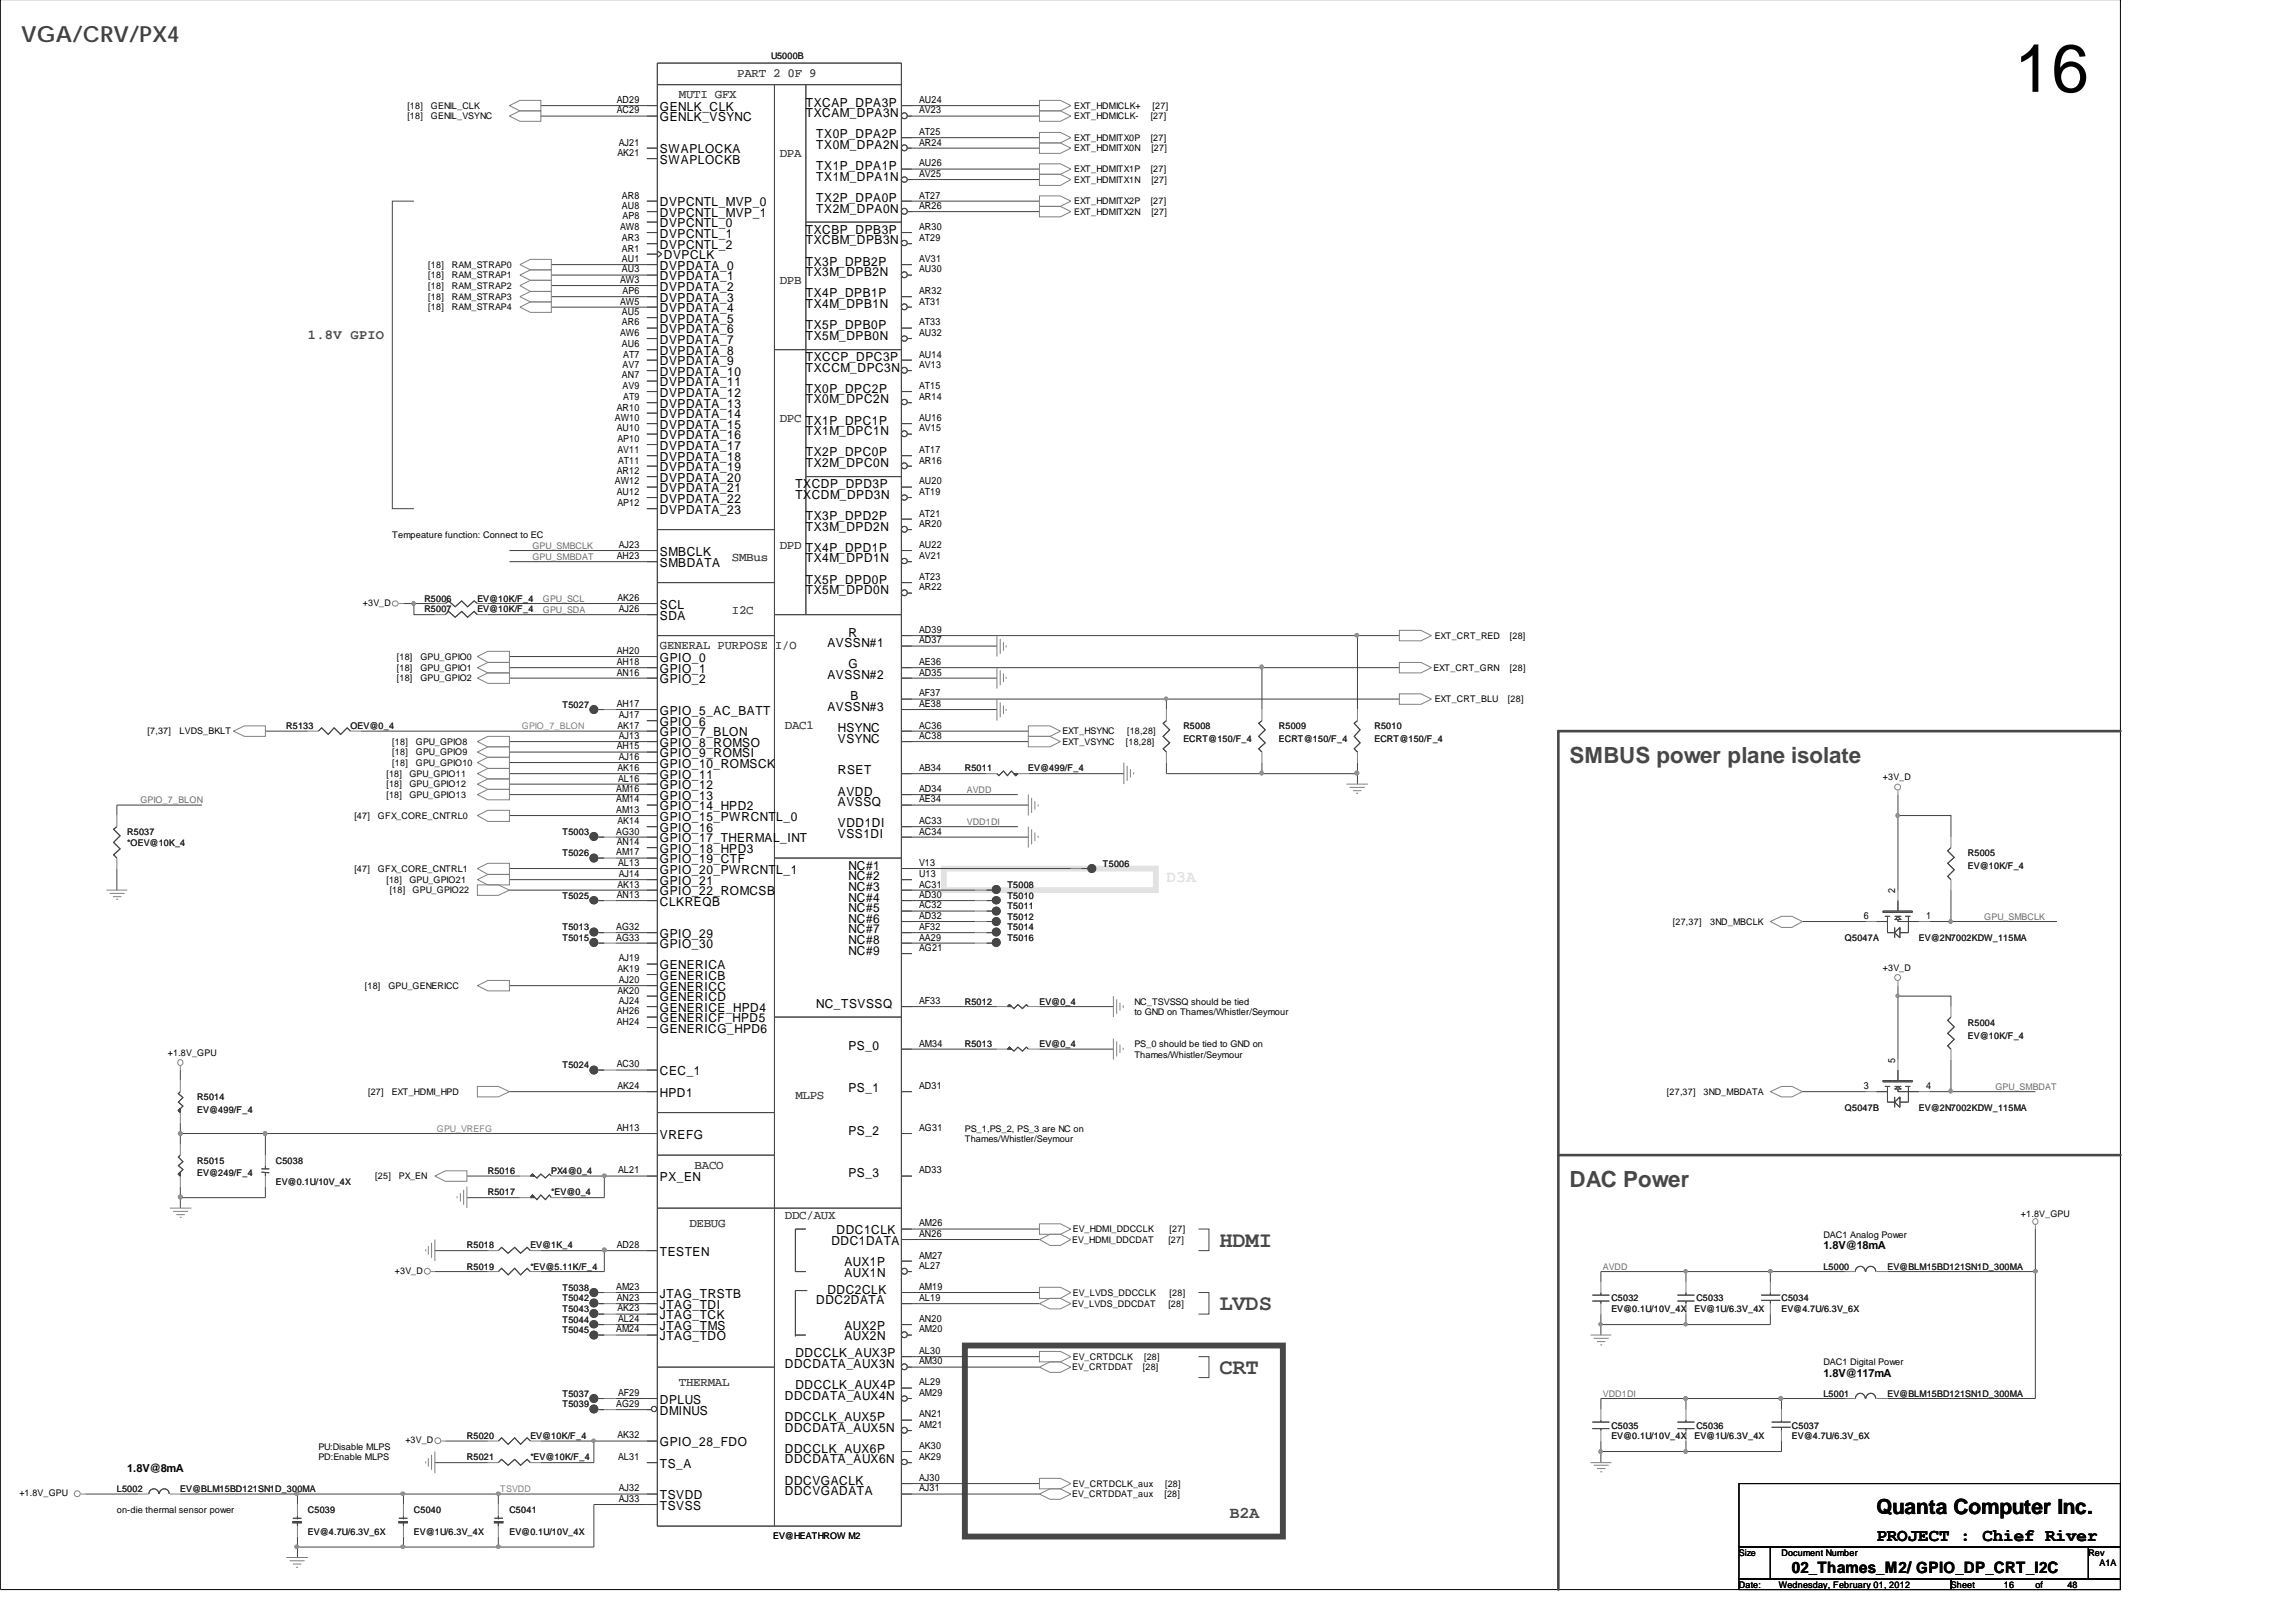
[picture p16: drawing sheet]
<svg xmlns="http://www.w3.org/2000/svg" width="297mm" height="210mm" viewBox="0 0 297 210" stroke-linecap="round" stroke-linejoin="round" font-family="sans-serif">
<defs><g id="words">
<text font-size="8.7" x="260.6" y="11.9">16</text>
<text font-size="2.9" fill="#404040" x="2.8" y="5.5">VGA/CRV/PX4</text>
<g font-size="2.9" fill="#474747">
<text x="203" y="98.7">SMBUS power plane isolate</text>
<text x="203" y="153.5">DAC Power</text>
<text x="157.8" y="161.3">HDMI</text>
<text x="157.8" y="169.5">LVDS</text>
<text x="157.8" y="177.8">CRT</text>
</g>
<text font-size="2.7" x="242.7" y="195.8">Quanta Computer Inc.</text>
<text font-size="2.3" x="242.7" y="199.4">PROJECT : Chief River</text>
<text font-size="2.1" fill="#474747" x="159.1" y="196.4">B2A</text>
<text font-size="2" x="231.8" y="203.5">02_Thames_M2/ GPIO_DP_CRT_I2C</text>
<text font-size="1.8" fill="#474747" x="39.8" y="43.9">1.8V GPIO</text>
<g font-size="1.6" fill="#474747">
<text x="95.4" y="9.9">PART 2 0F 9</text>
<text x="87.8" y="12.6">MUTI GFX</text>
<text x="100.9" y="20.3">DPA</text>
<text x="100.9" y="36.7">DPB</text>
<text x="100.9" y="54.6">DPC</text>
<text x="100.9" y="71">DPD</text>
<text x="94.7" y="72.6">SMBus</text>
<text x="94.7" y="79.4">I2C</text>
<text x="85.4" y="84">GENERAL PURPOSE I/O</text>
<text x="101.5" y="94.3">DAC1</text>
<text x="102.9" y="142.3">MLPS</text>
<text x="89.9" y="151.2">BACO</text>
<text x="89.2" y="158.8">DEBUG</text>
<text x="101.5" y="157.7">DDC/AUX</text>
<text x="87.8" y="179.3">THERMAL</text>
</g>
<g font-size="1.6">
<text x="85.4" y="15.7">GENLK_VSYNC</text>
<text x="85.4" y="14.3">GENLK_CLK</text>
<text x="104.3" y="15.2">TXCAM_DPA3N</text>
<text x="104.3" y="13.8">TXCAP_DPA3P</text>
<text x="105.6" y="17.9">TX0P_DPA2P</text>
<text x="85.4" y="21.2">SWAPLOCKB</text>
<text x="85.4" y="19.8">SWAPLOCKA</text>
<text x="105.6" y="23.4">TX1M_DPA1N</text>
<text x="105.6" y="22">TX1P_DPA1P</text>
<text x="105.6" y="19.3">TX0M_DPA2N</text>
<text x="85.4" y="29.4">DVPCNTL_0</text>
<text x="85.4" y="28.1">DVPCNTL_MVP_1</text>
<text x="85.4" y="26.7">DVPCNTL_MVP_0</text>
<text x="105.6" y="27.5">TX2M_DPA0N</text>
<text x="105.6" y="26.2">TX2P_DPA0P</text>
<text x="85.4" y="34.9">DVPDATA_0</text>
<text x="85.4" y="32.2">DVPCNTL_2</text>
<text x="85.4" y="30.8">DVPCNTL_1</text>
<text x="85.9" y="33.6">DVPCLK</text>
<text x="104.3" y="35.8">TX3M_DPB2N</text>
<text x="104.3" y="34.4">TX3P_DPB2P</text>
<text x="104.3" y="31.6">TXCBM_DPB3N</text>
<text x="104.3" y="30.3">TXCBP_DPB3P</text>
<text x="85.4" y="41.8">DVPDATA_5</text>
<text x="85.4" y="40.4">DVPDATA_4</text>
<text x="85.4" y="39.1">DVPDATA_3</text>
<text x="85.4" y="37.7">DVPDATA_2</text>
<text x="85.4" y="36.3">DVPDATA_1</text>
<text x="104.3" y="39.9">TX4M_DPB1N</text>
<text x="104.3" y="38.5">TX4P_DPB1P</text>
<text x="85.4" y="47.3">DVPDATA_9</text>
<text x="85.4" y="45.9">DVPDATA_8</text>
<text x="85.4" y="44.6">DVPDATA_7</text>
<text x="85.4" y="43.1">DVPDATA_6</text>
<text x="104.3" y="46.8">TXCCP_DPC3P</text>
<text x="104.3" y="44">TX5M_DPB0N</text>
<text x="104.3" y="42.6">TX5P_DPB0P</text>
<text x="85.4" y="52.8">DVPDATA_13</text>
<text x="85.4" y="51.4">DVPDATA_12</text>
<text x="85.4" y="50">DVPDATA_11</text>
<text x="85.4" y="48.6">DVPDATA_10</text>
<text x="104.3" y="52.2">TX0M_DPC2N</text>
<text x="104.3" y="50.8">TX0P_DPC2P</text>
<text x="104.3" y="48.1">TXCCM_DPC3N</text>
<text x="85.4" y="59.6">DVPDATA_18</text>
<text x="85.4" y="58.3">DVPDATA_17</text>
<text x="85.4" y="56.8">DVPDATA_16</text>
<text x="85.4" y="55.5">DVPDATA_15</text>
<text x="85.4" y="54.1">DVPDATA_14</text>
<text x="104.3" y="59">TX2P_DPC0P</text>
<text x="104.3" y="56.3">TX1M_DPC1N</text>
<text x="104.3" y="55">TX1P_DPC1P</text>
<text x="85.4" y="65.1">DVPDATA_22</text>
<text x="85.4" y="63.7">DVPDATA_21</text>
<text x="85.4" y="62.3">DVPDATA_20</text>
<text x="85.4" y="61">DVPDATA_19</text>
<text x="102.9" y="64.5">TXCDM_DPD3N</text>
<text x="102.9" y="63.2">TXCDP_DPD3P</text>
<text x="104.3" y="60.5">TX2M_DPC0N</text>
<text x="85.4" y="72">SMBCLK</text>
<text x="85.4" y="66.5">DVPDATA_23</text>
<text x="104.3" y="71.4">TX4P_DPD1P</text>
<text x="104.3" y="68.7">TX3M_DPD2N</text>
<text x="104.3" y="67.3">TX3P_DPD2P</text>
<text x="85.4" y="73.3">SMBDATA</text>
<text x="104.3" y="76.9">TX5M_DPD0N</text>
<text x="104.3" y="75.5">TX5P_DPD0P</text>
<text x="104.3" y="72.8">TX4M_DPD1N</text>
<text x="85.4" y="80.2">SDA</text>
<text x="85.4" y="78.8">SCL</text>
<text x="107.1" y="83.8">AVSSN#1</text>
<text x="109.8" y="82.4">R</text>
<text x="85.4" y="88.4">GPIO_2</text>
<text x="85.4" y="87.1">GPIO_1</text>
<text x="85.4" y="85.7">GPIO_0</text>
<text x="107.1" y="87.9">AVSSN#2</text>
<text x="109.8" y="86.5">G</text>
<text x="85.4" y="95.3">GPIO_7_BLON</text>
<text x="85.4" y="93.9">GPIO_6</text>
<text x="85.4" y="92.6">GPIO_5_AC_BATT</text>
<text x="107.1" y="92">AVSSN#3</text>
<text x="108.4" y="94.8">HSYNC</text>
<text x="110" y="90.6">B</text>
<text x="85.4" y="100.8">GPIO_11</text>
<text x="85.4" y="99.4">GPIO_10_ROMSCK</text>
<text x="85.4" y="98">GPIO_9_ROMSI</text>
<text x="85.4" y="96.6">GPIO_8_ROMSO</text>
<text x="108.4" y="100.2">RSET</text>
<text x="108.4" y="96.1">VSYNC</text>
<text x="85.4" y="107.6">GPIO_16</text>
<text x="85.4" y="106.3">GPIO_15_PWRCNTL_0</text>
<text x="85.4" y="104.8">GPIO_14_HPD2</text>
<text x="85.4" y="103.5">GPIO_13</text>
<text x="85.4" y="102.1">GPIO_12</text>
<text x="108.4" y="107">VDD1DI</text>
<text x="108.4" y="104.3">AVSSQ</text>
<text x="108.4" y="103">AVDD</text>
<text x="85.4" y="113.1">GPIO_20_PWRCNTL_1</text>
<text x="85.4" y="111.7">GPIO_19_CTF</text>
<text x="85.4" y="110.3">GPIO_18_HPD3</text>
<text x="85.4" y="109">GPIO_17_THERMAL_INT</text>
<text x="108.4" y="108.5">VSS1DI</text>
<text x="109.8" y="113.9">NC#2</text>
<text x="109.8" y="112.5">NC#1</text>
<text x="85.4" y="117.2">CLKREQB</text>
<text x="85.4" y="115.8">GPIO_22_ROMCSB</text>
<text x="85.4" y="114.5">GPIO_21</text>
<text x="109.8" y="119.4">NC#6</text>
<text x="109.8" y="118">NC#5</text>
<text x="109.8" y="116.7">NC#4</text>
<text x="109.8" y="115.3">NC#3</text>
<text x="85.4" y="125.4">GENERICA</text>
<text x="85.4" y="122.7">GPIO_30</text>
<text x="85.4" y="121.3">GPIO_29</text>
<text x="109.8" y="123.5">NC#9</text>
<text x="109.8" y="122.2">NC#8</text>
<text x="109.8" y="120.8">NC#7</text>
<text x="85.4" y="130.9">GENERICE_HPD4</text>
<text x="85.4" y="129.6">GENERICD</text>
<text x="85.4" y="128.2">GENERICC</text>
<text x="85.4" y="126.8">GENERICB</text>
<text x="105.6" y="130.4">NC_TSVSSQ</text>
<text x="85.4" y="133.7">GENERICG_HPD6</text>
<text x="85.4" y="132.3">GENERICF_HPD5</text>
<text x="109.8" y="135.9">PS_0</text>
<text x="85.4" y="141.9">HPD1</text>
<text x="85.4" y="139.1">CEC_1</text>
<text x="109.8" y="141.3">PS_1</text>
<text x="85.4" y="147.4">VREFG</text>
<text x="109.8" y="146.8">PS_2</text>
<text x="85.4" y="152.8">PX_EN</text>
<text x="109.8" y="152.3">PS_3</text>
<text x="107.6" y="161.1">DDC1DATA</text>
<text x="108.2" y="159.7">DDC1CLK</text>
<text x="85.4" y="168">JTAG_TRSTB</text>
<text x="85.4" y="162.5">TESTEN</text>
<text x="107.1" y="167.4">DDC2CLK</text>
<text x="109.3" y="165.2">AUX1N</text>
<text x="109.3" y="163.8">AUX1P</text>
<text x="85.4" y="173.4">JTAG_TDO</text>
<text x="85.4" y="172">JTAG_TMS</text>
<text x="85.4" y="170.7">JTAG_TCK</text>
<text x="85.4" y="169.3">JTAG_TDI</text>
<text x="105.6" y="168.7">DDC2DATA</text>
<text x="109.3" y="173.4">AUX2N</text>
<text x="109.3" y="172">AUX2P</text>
<text x="101.5" y="177">DDCDATA_AUX3N</text>
<text x="102.9" y="179.8">DDCCLK_AUX4P</text>
<text x="102.9" y="175.6">DDCCLK_AUX3P</text>
<text x="85.4" y="183.1">DMINUS</text>
<text x="85.4" y="181.7">DPLUS</text>
<text x="101.5" y="185.3">DDCDATA_AUX5N</text>
<text x="101.5" y="183.9">DDCCLK_AUX5P</text>
<text x="101.5" y="181.1">DDCDATA_AUX4N</text>
<text x="85.4" y="189.9">TS_A</text>
<text x="85.4" y="187.1">GPIO_28_FDO</text>
<text x="101.5" y="189.3">DDCDATA_AUX6N</text>
<text x="101.5" y="188">DDCCLK_AUX6P</text>
<text x="85.4" y="195.4">TSVSS</text>
<text x="85.4" y="194">TSVDD</text>
<text x="101.5" y="193.5">DDCVGADATA</text>
<text x="101.5" y="192.1">DDCVGACLK</text>
</g>
<g font-size="1.4">
<text x="235.9" y="161.6">1.8V@18mA</text>
<text x="235.9" y="178.1">1.8V@117mA</text>
<text x="16.5" y="190.5">1.8V@8mA</text>
</g>
<g font-size="1.3">
<text x="79.8" y="14.7">AC29</text>
<text x="79.8" y="13.3">AD29</text>
<text x="118.9" y="17.5">AT25</text>
<text x="118.9" y="14.7">AV23</text>
<text x="118.9" y="13.3">AU24</text>
<text x="79.9" y="20.2">AK21</text>
<text x="80" y="18.8">AJ21</text>
<text x="118.9" y="22.9">AV25</text>
<text x="118.9" y="21.5">AU26</text>
<text x="118.9" y="18.8">AR24</text>
<text x="80.2" y="29.7">AW8</text>
<text x="80.5" y="27">AU8</text>
<text x="80.5" y="25.7">AR8</text>
<text x="80.6" y="28.4">AP8</text>
<text x="118.9" y="29.7">AR30</text>
<text x="118.9" y="27">AR26</text>
<text x="118.9" y="25.7">AT27</text>
<text x="80.5" y="35.3">AU3</text>
<text x="80.5" y="33.9">AU1</text>
<text x="80.5" y="32.5">AR1</text>
<text x="80.5" y="31.2">AR3</text>
<text x="118.9" y="35.3">AU30</text>
<text x="118.9" y="33.9">AV31</text>
<text x="118.9" y="31.2">AT29</text>
<text x="80.2" y="39.4">AW5</text>
<text x="80.2" y="36.6">AW3</text>
<text x="80.5" y="40.8">AU5</text>
<text x="80.6" y="38">AP6</text>
<text x="118.9" y="39.4">AT31</text>
<text x="118.9" y="38">AR32</text>
<text x="80.2" y="43.5">AW6</text>
<text x="80.5" y="44.9">AU6</text>
<text x="80.5" y="42.1">AR6</text>
<text x="80.6" y="47.6">AV7</text>
<text x="80.6" y="46.3">AT7</text>
<text x="118.9" y="47.6">AV13</text>
<text x="118.9" y="46.3">AU14</text>
<text x="118.9" y="43.5">AU32</text>
<text x="118.9" y="42.1">AT33</text>
<text x="79.8" y="53.1">AR10</text>
<text x="80.5" y="49">AN7</text>
<text x="80.6" y="50.3">AV9</text>
<text x="80.6" y="51.8">AT9</text>
<text x="118.9" y="51.8">AR14</text>
<text x="118.9" y="50.3">AT15</text>
<text x="79.5" y="54.5">AW10</text>
<text x="79.8" y="55.8">AU10</text>
<text x="79.9" y="58.6">AV11</text>
<text x="79.9" y="57.2">AP10</text>
<text x="80" y="60">AT11</text>
<text x="118.9" y="60">AR16</text>
<text x="118.9" y="58.6">AT17</text>
<text x="118.9" y="55.8">AV15</text>
<text x="118.9" y="54.5">AU16</text>
<text x="79.5" y="62.7">AW12</text>
<text x="79.8" y="64">AU12</text>
<text x="79.8" y="61.3">AR12</text>
<text x="79.9" y="65.5">AP12</text>
<text x="118.9" y="64">AT19</text>
<text x="118.9" y="62.7">AU20</text>
<text x="80" y="70.9">AJ23</text>
<text x="118.9" y="70.9">AU22</text>
<text x="118.9" y="68.2">AR20</text>
<text x="118.9" y="66.8">AT21</text>
<text x="79.8" y="72.3">AH23</text>
<text x="79.9" y="77.7">AK26</text>
<text x="118.9" y="76.4">AR22</text>
<text x="118.9" y="75">AT23</text>
<text x="118.9" y="72.3">AV21</text>
<text x="80" y="79.2">AJ26</text>
<text x="118.9" y="83.2">AD37</text>
<text x="118.9" y="81.9">AD39</text>
<text x="79.8" y="87.4">AN16</text>
<text x="79.8" y="86">AH18</text>
<text x="79.8" y="84.6">AH20</text>
<text x="118.9" y="87.4">AD35</text>
<text x="118.9" y="86">AE36</text>
<text x="79.8" y="91.5">AH17</text>
<text x="79.9" y="94.3">AK17</text>
<text x="80" y="95.6">AJ13</text>
<text x="80" y="92.9">AJ17</text>
<text x="118.9" y="95.6">AC38</text>
<text x="118.9" y="94.3">AC36</text>
<text x="118.9" y="91.5">AE38</text>
<text x="118.9" y="90.1">AF37</text>
<text x="79.8" y="97">AH15</text>
<text x="79.9" y="99.8">AK16</text>
<text x="80" y="101.1">AL16</text>
<text x="80" y="98.3">AJ16</text>
<text x="118.9" y="99.8">AB34</text>
<text x="79.7" y="108">AG30</text>
<text x="79.7" y="105.2">AM13</text>
<text x="79.7" y="103.8">AM14</text>
<text x="79.7" y="102.5">AM16</text>
<text x="79.9" y="106.6">AK14</text>
<text x="118.9" y="108">AC34</text>
<text x="118.9" y="106.6">AC33</text>
<text x="118.9" y="103.8">AE34</text>
<text x="118.9" y="102.5">AD34</text>
<text x="79.7" y="110.7">AM17</text>
<text x="79.8" y="109.3">AN14</text>
<text x="80" y="112">AL13</text>
<text x="80" y="113.5">AJ14</text>
<text x="118.9" y="113.5">U13</text>
<text x="118.9" y="112">V13</text>
<text x="79.8" y="116.2">AN13</text>
<text x="79.9" y="114.8">AK13</text>
<text x="118.9" y="118.9">AD32</text>
<text x="118.9" y="117.5">AC32</text>
<text x="118.9" y="116.2">AD30</text>
<text x="118.9" y="114.8">AC31</text>
<text x="241.1" y="118.9">6</text>
<text x="245.2" y="115.6" transform="rotate(-90 245.2 115.6)">2</text>
<text x="249.2" y="118.9">1</text>
<text x="79.7" y="121.7">AG33</text>
<text x="79.7" y="120.3">AG32</text>
<text x="79.9" y="125.7">AK19</text>
<text x="80" y="124.4">AJ19</text>
<text x="118.9" y="123">AG21</text>
<text x="118.9" y="121.7">AA29</text>
<text x="118.9" y="120.3">AF32</text>
<text x="79.8" y="131.2">AH26</text>
<text x="79.9" y="128.5">AK20</text>
<text x="80" y="129.9">AJ24</text>
<text x="80" y="127.2">AJ20</text>
<text x="118.9" y="129.9">AF33</text>
<text x="79.8" y="132.6">AH24</text>
<text x="118.9" y="135.4">AM34</text>
<text x="245.2" y="137.5" transform="rotate(-90 245.2 137.5)">5</text>
<text x="79.8" y="138.1">AC30</text>
<text x="79.9" y="140.9">AK24</text>
<text x="118.9" y="140.9">AD31</text>
<text x="241.1" y="140.9">3</text>
<text x="249.2" y="140.9">4</text>
<text x="79.8" y="146.3">AH13</text>
<text x="118.9" y="146.3">AG31</text>
<text x="80" y="151.8">AL21</text>
<text x="118.9" y="151.8">AD33</text>
<text x="79.8" y="161.5">AD28</text>
<text x="118.9" y="160">AN26</text>
<text x="118.9" y="158.7">AM26</text>
<text x="79.7" y="166.9">AM23</text>
<text x="118.9" y="166.9">AM19</text>
<text x="118.9" y="164.2">AL27</text>
<text x="118.9" y="162.8">AM27</text>
<text x="79.7" y="172.4">AM24</text>
<text x="79.8" y="168.3">AN23</text>
<text x="79.9" y="169.7">AK23</text>
<text x="80" y="171">AL24</text>
<text x="118.9" y="172.4">AM20</text>
<text x="118.9" y="171">AN20</text>
<text x="118.9" y="168.3">AL19</text>
<text x="118.9" y="179.2">AL29</text>
<text x="118.9" y="176.5">AM30</text>
<text x="118.9" y="175.2">AL30</text>
<text x="79.7" y="182">AG29</text>
<text x="80" y="180.6">AF29</text>
<text x="118.9" y="184.7">AM21</text>
<text x="118.9" y="183.4">AN21</text>
<text x="118.9" y="180.6">AM29</text>
<text x="79.9" y="186.1">AK32</text>
<text x="80" y="188.9">AL31</text>
<text x="118.9" y="191.6">AJ30</text>
<text x="118.9" y="188.9">AK29</text>
<text x="118.9" y="187.5">AK30</text>
<text x="80" y="194.3">AJ33</text>
<text x="80" y="193">AJ32</text>
<text x="118.9" y="193">AJ31</text>
</g>
<g font-size="1.2" fill="#232323">
<text x="99.8" y="7.7">U5000B</text>
<text x="54.9" y="77.8">R5006</text>
<text x="61.8" y="77.8">EV@10K/F_4</text>
<text x="54.9" y="79.2">R5007</text>
<text x="61.8" y="79.2">EV@10K/F_4</text>
<text x="37" y="94.3">R5133</text>
<text x="45.3" y="94.3">OEV@0_4</text>
<text x="72.8" y="91.5">T5027</text>
<text x="153.1" y="94.3">R5008</text>
<text x="153.1" y="95.9">ECRT@150/F_4</text>
<text x="165.5" y="94.3">R5009</text>
<text x="165.5" y="95.9">ECRT@150/F_4</text>
<text x="177.8" y="94.3">R5010</text>
<text x="177.8" y="95.9">ECRT@150/F_4</text>
<text x="124.8" y="99.8">R5011</text>
<text x="133" y="99.8">EV@499/F_4</text>
<text x="16.5" y="108.1">R5037</text>
<text x="16.5" y="109.4">*OEV@10K_4</text>
<text x="72.8" y="110.8">T5026</text>
<text x="72.8" y="108.1">T5003</text>
<text x="142.7" y="112.1">T5006</text>
<text x="254.6" y="110.8">R5005</text>
<text x="254.6" y="112.4">EV@10K/F_4</text>
<text x="72.8" y="116.3">T5025</text>
<text x="130.3" y="117.6">T5011</text>
<text x="130.3" y="116.3">T5010</text>
<text x="130.3" y="114.9">T5008</text>
<text x="130.3" y="119">T5012</text>
<text x="72.8" y="121.8">T5015</text>
<text x="72.8" y="120.3">T5013</text>
<text x="130.3" y="121.8">T5016</text>
<text x="130.3" y="120.3">T5014</text>
<text x="238.7" y="121.8">Q5047A</text>
<text x="248.3" y="121.8">EV@2N7002KDW_115MA</text>
<text x="124.8" y="130">R5012</text>
<text x="134.5" y="130">EV@0_4</text>
<text x="124.8" y="135.5">R5013</text>
<text x="134.5" y="135.5">EV@0_4</text>
<text x="254.6" y="132.7">R5004</text>
<text x="254.6" y="134.4">EV@10K/F_4</text>
<text x="25.5" y="142.3">R5014</text>
<text x="25.5" y="143.9">EV@499/F_4</text>
<text x="72.8" y="138.2">T5024</text>
<text x="238.7" y="143.7">Q5047B</text>
<text x="248.3" y="143.7">EV@2N7002KDW_115MA</text>
<text x="25.5" y="150.5">R5015</text>
<text x="25.5" y="152.2">EV@249/F_4</text>
<text x="35.7" y="150.5">C5038</text>
<text x="35.7" y="153.3">EV@0.1U/10V_4X</text>
<text x="63.1" y="154.6">R5017</text>
<text x="63.1" y="151.9">R5016</text>
<text x="71.3" y="154.6">*EV@0_4</text>
<text x="71.3" y="151.9">PX4@0_4</text>
<text x="60.4" y="161.5">R5018</text>
<text x="68.6" y="161.5">EV@1K_4</text>
<text x="60.4" y="164.3">R5019</text>
<text x="68.6" y="164.3">*EV@5.11K/F_4</text>
<text x="72.8" y="167">T5038</text>
<text x="235.9" y="164.3">L5000</text>
<text x="244.2" y="164.3">EV@BLM15BD121SN1D_300MA</text>
<text x="72.8" y="172.5">T5045</text>
<text x="72.8" y="171.1">T5044</text>
<text x="72.8" y="169.8">T5043</text>
<text x="72.8" y="168.3">T5042</text>
<text x="208.5" y="168.3">C5032</text>
<text x="208.5" y="169.8">EV@0.1U/10V_4X</text>
<text x="219.2" y="169.8">EV@1U/6.3V_4X</text>
<text x="219.5" y="168.3">C5033</text>
<text x="230.5" y="168.3">C5034</text>
<text x="230.5" y="169.8">EV@4.7U/6.3V_6X</text>
<text x="72.8" y="180.7">T5037</text>
<text x="72.8" y="182">T5039</text>
<text x="208.5" y="184.8">C5035</text>
<text x="219.5" y="184.8">C5036</text>
<text x="231.8" y="184.8">C5037</text>
<text x="235.9" y="180.7">L5001</text>
<text x="244.2" y="180.7">EV@BLM15BD121SN1D_300MA</text>
<text x="60.4" y="188.9">R5021</text>
<text x="60.4" y="186.2">R5020</text>
<text x="68.6" y="188.9">*EV@10K/F_4</text>
<text x="68.6" y="186.2">EV@10K/F_4</text>
<text x="208.5" y="186.2">EV@0.1U/10V_4X</text>
<text x="219.2" y="186.2">EV@1U/6.3V_4X</text>
<text x="231.8" y="186.2">EV@4.7U/6.3V_6X</text>
<text x="15.1" y="193">L5002</text>
<text x="23.3" y="193">EV@BLM15BD121SN1D_300MA</text>
<text x="39.8" y="195.8">C5039</text>
<text x="53.5" y="195.8">C5040</text>
<text x="65.9" y="195.8">C5041</text>
<text x="39.8" y="198.5">EV@4.7U/6.3V_6X</text>
<text x="53.5" y="198.5">EV@1U/6.3V_4X</text>
<text x="65.9" y="198.5">EV@0.1U/10V_4X</text>
</g>
<g font-size="1.2">
<text x="52.7" y="15.4">[18]</text>
<text x="52.7" y="14.1">[18]</text>
<text x="55.8" y="15.4">GENIL_VSYNC</text>
<text x="55.8" y="14.1">GENIL_CLK</text>
<text x="139" y="14.1">EXT_HDMICLK+</text>
<text x="139" y="15.4">EXT_HDMICLK-</text>
<text x="148.9" y="15.4">[27]</text>
<text x="149.1" y="14.1">[27]</text>
<text x="139" y="18.2">EXT_HDMITX0P</text>
<text x="139" y="19.6">EXT_HDMITX0N</text>
<text x="139" y="22.3">EXT_HDMITX1P</text>
<text x="139" y="23.7">EXT_HDMITX1N</text>
<text x="148.9" y="18.2">[27]</text>
<text x="148.9" y="22.3">[27]</text>
<text x="149" y="19.6">[27]</text>
<text x="149" y="23.7">[27]</text>
<text x="139" y="26.4">EXT_HDMITX2P</text>
<text x="139" y="27.8">EXT_HDMITX2N</text>
<text x="148.9" y="26.4">[27]</text>
<text x="149" y="27.8">[27]</text>
<text x="55.4" y="34.7">[18]</text>
<text x="58.5" y="34.7">RAM_STRAP0</text>
<text x="55.4" y="36">[18]</text>
<text x="55.4" y="37.4">[18]</text>
<text x="55.4" y="38.8">[18]</text>
<text x="55.4" y="40.2">[18]</text>
<text x="58.5" y="36">RAM_STRAP1</text>
<text x="58.5" y="37.4">RAM_STRAP2</text>
<text x="58.5" y="38.8">RAM_STRAP3</text>
<text x="58.5" y="40.2">RAM_STRAP4</text>
<text x="50.8" y="69.6">Tempeature function: Connect to EC</text>
<text x="46.9" y="78.4">+3V_D</text>
<text x="185.6" y="82.7">EXT_CRT_RED</text>
<text x="195.3" y="82.7">[28]</text>
<text x="51.3" y="86.8">[18]</text>
<text x="51.3" y="88.2">[18]</text>
<text x="51.3" y="85.4">[18]</text>
<text x="54.4" y="86.8">GPU_GPIO1</text>
<text x="54.4" y="88.2">GPU_GPIO2</text>
<text x="54.4" y="85.4">GPU_GPIO0</text>
<text x="185.4" y="86.8">EXT_CRT_GRN</text>
<text x="195.3" y="86.8">[28]</text>
<text x="19.1" y="95">[7,37]</text>
<text x="23.2" y="95">LVDS_BKLT</text>
<text x="137.4" y="95">EXT_HSYNC</text>
<text x="145.8" y="95">[18,28]</text>
<text x="185.6" y="90.9">EXT_CRT_BLU</text>
<text x="195.1" y="90.9">[28]</text>
<text x="50" y="100.5">[18]</text>
<text x="50" y="101.9">[18]</text>
<text x="50.8" y="96.4">[18]</text>
<text x="50.8" y="97.7">[18]</text>
<text x="50.8" y="99.1">[18]</text>
<text x="53" y="100.5">GPU_GPIO11</text>
<text x="53" y="101.9">GPU_GPIO12</text>
<text x="53.8" y="96.4">GPU_GPIO8</text>
<text x="53.8" y="97.7">GPU_GPIO9</text>
<text x="53.8" y="99.1">GPU_GPIO10</text>
<text x="137.4" y="96.4">EXT_VSYNC</text>
<text x="145.7" y="96.4">[18,28]</text>
<text x="243.6" y="100.9">+3V_D</text>
<text x="45.8" y="105.9">[47]</text>
<text x="48.9" y="105.9">GFX_CORE_CNTRL0</text>
<text x="50" y="103.2">[18]</text>
<text x="53" y="103.2">GPU_GPIO13</text>
<text x="45.8" y="112.8">[47]</text>
<text x="48.9" y="112.8">GFX_CORE_CNTRL1</text>
<text x="50" y="114.2">[18]</text>
<text x="50.4" y="115.6">[18]</text>
<text x="53" y="114.2">GPU_GPIO21</text>
<text x="53.4" y="115.6">GPU_GPIO22</text>
<text x="216.4" y="119.6">[27,37]</text>
<text x="221.2" y="119.6">3ND_MBCLK</text>
<text x="243.6" y="125.6">+3V_D</text>
<text x="47.2" y="127.9">[18]</text>
<text x="50.2" y="127.9">GPU_GENERICC</text>
<text x="146.8" y="130">NC_TSVSSQ should be tied</text>
<text x="146.8" y="131.3">to GND on Thames/Whistler/Seymour</text>
<text x="21.7" y="136.6">+1.8V_GPU</text>
<text x="146.8" y="135.5">PS_0 should be tied to GND on</text>
<text x="146.8" y="136.8">Thames/Whistler/Seymour</text>
<text x="47.6" y="141.7">[27]</text>
<text x="50.7" y="141.7">EXT_HDMI_HPD</text>
<text x="215.7" y="141.7">[27,37]</text>
<text x="220.4" y="141.7">3ND_MBDATA</text>
<text x="124.8" y="146.4">PS_1,PS_2, PS_3 are NC on</text>
<text x="124.8" y="147.8">Thames/Whistler/Seymour</text>
<text x="48.6" y="152.6">[25]</text>
<text x="51.6" y="152.6">PX_EN</text>
<text x="138.7" y="160.8">EV_HDMI_DDCDAT</text>
<text x="138.8" y="159.4">EV_HDMI_DDCCLK</text>
<text x="151.2" y="160.8">[27]</text>
<text x="151.3" y="159.4">[27]</text>
<text x="235.9" y="160.1">DAC1 Analog Power</text>
<text x="261.5" y="157.4">+1.8V_GPU</text>
<text x="51.1" y="164.8">+3V_D</text>
<text x="138.8" y="167.6">EV_LVDS_DDCCLK</text>
<text x="151.3" y="167.6">[28]</text>
<text x="138.7" y="169.1">EV_LVDS_DDCDAT</text>
<text x="151.2" y="169.1">[28]</text>
<text x="138.7" y="177.3">EV_CRTDDAT</text>
<text x="138.8" y="175.9">EV_CRTDCLK</text>
<text x="147.9" y="177.3">[28]</text>
<text x="148" y="175.9">[28]</text>
<text x="235.9" y="176.6">DAC1 Digital Power</text>
<text x="41.2" y="187.5">PU:Disable MLPS</text>
<text x="41.2" y="188.9">PD:Enable MLPS</text>
<text x="52.4" y="186.7">+3V_D</text>
<text x="2.5" y="193.6">+1.8V_GPU</text>
<text x="15.1" y="195.8">on-die thermal sensor power</text>
<text x="138.7" y="193.7">EV_CRTDDAT_aux</text>
<text x="138.8" y="192.4">EV_CRTDCLK_aux</text>
<text x="150.6" y="193.7">[28]</text>
<text x="150.7" y="192.4">[28]</text>
<text x="100" y="199.1">EV@HEATHROW M2</text>
<text x="225" y="201.3">Size</text>
<text x="230.5" y="201.3">Document Number</text>
<text x="270.2" y="201.3">Rev</text>
<text x="271.6" y="202.6">A1A</text>
<text x="225" y="205.4">Date:</text>
<text x="230.1" y="205.4">Wednesday, February 01, 2012</text>
<text x="252.4" y="205.4">Sheet</text>
<text x="259.3" y="205.4">16</text>
<text x="263.3" y="205.4">of</text>
<text x="267.5" y="205.4">48</text>
</g>
<g font-size="1.2" fill="#6d6d6d">
<text x="68.9" y="71">GPU_SMBCLK</text>
<text x="68.9" y="72.4">GPU_SMBDAT</text>
<text x="70.2" y="77.8">GPU_SCL</text>
<text x="70.2" y="79.3">GPU_SDA</text>
<text x="18.2" y="103.9">GPIO_7_BLON</text>
<text x="125.1" y="102.5">AVDD</text>
<text x="125.1" y="106.7">VDD1DI</text>
<text x="256.7" y="119">GPU_SMBCLK</text>
<text x="258.2" y="141">GPU_SMBDAT</text>
<text x="207.4" y="164.3">AVDD</text>
<text x="207.4" y="180.7">VDD1DI</text>
</g>
<g font-size="1.2" fill="#818181">
<text x="67.5" y="94.3">GPIO_7_BLON</text>
<text x="56.5" y="146.4">GPU_VREFG</text>
<text x="64.7" y="193">TSVDD</text>
</g>
</g></defs>
<path d="M0 0v205.7h274.3v-205.7" fill="none" stroke="#000" stroke-width=".13"/>
<path d="M53.5 26h-2.7v39.8h2.7M155 159h1.4v2.8h-1.4M155 175.5h1.4v2.7h-1.4M155 167.2h1.4v2.8h-1.4" fill="none" stroke="#474747" stroke-width=".13"/>
<path d="M274.3 94.6h-72.7v111.1M201.6 149.4h72.7" fill="none" stroke="#474747" stroke-width=".34"/>
<path d="M124.8 174.1h41.2v24.7h-41.2z" fill="none" stroke="#474747" stroke-width=".76"/>
<path d="M122.1 112.4h27.4v2.8h-27.4z" fill="none" stroke="#e2e2e2" stroke-width=".76"/>
<path d="M71.3 36.9h12.4M71.3 34.2h12.4M71.3 35.6h12.4M71.3 38.4h12.4M71.3 39.7h12.4M53.5 78.1h2.8M63.1 78.1h20.6M63.1 79.5h20.6" fill="none" stroke="#424242" stroke-width=".13"/>
<circle cx="53.5" cy="78.1" r=".24" fill="#909090"/>
<circle cx="53.5" cy="78.1" r=".24" fill="none" stroke="#909090" stroke-width=".13"/>
<g fill="none" stroke="#424242" stroke-width=".13">
<path d="M53.5 78.1v1.4h2.8M65.9 72.7h17.8M65.9 71.2h17.8M46.7 94.6h37M65.9 95.9h17.8M65.9 97.3h17.8M65.9 98.7h17.8M65.9 84.9h17.8M65.9 86.4h17.8M65.9 87.7h17.8M65.9 113.8h17.8M65.9 112.4h17.8"/>
<path d="M65.9 100.1h17.8M65.9 101.4h17.8M65.9 102.8h17.8M65.9 105.5h17.8M65.9 115.2h17.8M65.9 127.5h17.8M79.6 138.4h4.1M23.3 146.7v1.4M23.3 154.9v1.4"/>
</g>
<circle cx="23.3" cy="154.9" r=".25" fill="#909090"/>
<circle cx="23.3" cy="154.9" r=".25" fill="none" stroke="#909090" stroke-width=".13"/>
<path d="M23.3 153.5v1.4h11v-1.4M83.7 146.7h-49.4v2.7" fill="none" stroke="#424242" stroke-width=".13"/>
<circle cx="34.3" cy="146.6" r=".24" fill="#909090"/>
<circle cx="34.3" cy="146.6" r=".24" fill="none" stroke="#909090" stroke-width=".13"/>
<path d="M23.3 146.7h11" fill="none" stroke="#424242" stroke-width=".13"/>
<circle cx="34.3" cy="146.6" r=".24" fill="#909090"/>
<circle cx="34.3" cy="146.6" r=".24" fill="none" stroke="#909090" stroke-width=".13"/>
<circle cx="23.3" cy="146.7" r=".25" fill="#909090"/>
<circle cx="23.3" cy="146.7" r=".25" fill="none" stroke="#909090" stroke-width=".13"/>
<path d="M23.3 138.4v1.4M23.3 145.3v1.4M78.2 152.2h5.5" fill="none" stroke="#424242" stroke-width=".13"/>
<path d="M78 152h.4v.1v.2h-.4l-.1-.2z" fill-rule="evenodd" fill="#909090"/>
<path d="M78 152h.4v.1v.2h-.4l-.1-.2z" fill="none" stroke="#909090" stroke-width=".13"/>
<path d="M60.4 152.2h6.9M60.4 154.9h6.9M72.8 152.2h5.4v2.7h-5.4M56.3 161.8h6.8M56.3 164.5h6.8M83.7 161.8h-5.5v2.7h-8.2" fill="none" stroke="#424242" stroke-width=".13"/>
<circle cx="78.2" cy="161.7" r=".25" fill="#909090"/>
<circle cx="78.2" cy="161.7" r=".25" fill="none" stroke="#909090" stroke-width=".13"/>
<path d="M70 161.8h8.2M57.6 186.4h5.5M76.8 186.4h6.9M79.6 182.4h4.1M79.6 180.9h4.1" fill="none" stroke="#424242" stroke-width=".13"/>
<circle cx="76.8" cy="186.4" r=".21" fill="#909090"/>
<circle cx="76.8" cy="186.4" r=".21" fill="none" stroke="#909090" stroke-width=".13"/>
<path d="M56.3 189.2h6.8M70 186.4h6.8v2.8h-6.8M38.5 200.2h13.7" fill="none" stroke="#424242" stroke-width=".13"/>
<path d="M38.2 200h.4l.1 .1-.1 .2h-.4l-.1-.2z" fill-rule="evenodd" fill="#909090"/>
<path d="M38.2 200h.4l.1 .1-.1 .2h-.4l-.1-.2z" fill="none" stroke="#909090" stroke-width=".13"/>
<path d="M11.1 193.3h6.8M38.5 193.3h13.7v1.4M52.2 193.3h12.3v1.4M52.2 198.8v1.4M64.5 198.8v1.4M38.5 200.2v1.3" fill="none" stroke="#424242" stroke-width=".13"/>
<path d="M51.9 193.1h.4l.1 .2-.1 .1h-.4v-.1z" fill-rule="evenodd" fill="#909090"/>
<path d="M51.9 193.1h.4l.1 .2-.1 .1h-.4v-.1z" fill="none" stroke="#909090" stroke-width=".13"/>
<path d="M38.5 193.3v1.4" fill="none" stroke="#424242" stroke-width=".13"/>
<path d="M38.2 193.1h.4l.1 .2-.1 .1h-.4l-.1-.1z" fill-rule="evenodd" fill="#909090"/>
<path d="M38.2 193.1h.4l.1 .2-.1 .1h-.4l-.1-.1z" fill="none" stroke="#909090" stroke-width=".13"/>
<path d="M23.3 193.3h15.2M38.5 198.8v1.4M52.2 200.2h12.3" fill="none" stroke="#424242" stroke-width=".13"/>
<path d="M51.9 200h.4l.1 .1-.1 .2h-.4v-.2z" fill-rule="evenodd" fill="#909090"/>
<path d="M51.9 200h.4l.1 .1-.1 .2h-.4v-.2z" fill="none" stroke="#909090" stroke-width=".13"/>
<path d="M64.5 193.3h19.2" fill="none" stroke="#424242" stroke-width=".13"/>
<path d="M64.3 193.1h.4v.2v.1h-.4l-.1-.1z" fill-rule="evenodd" fill="#909090"/>
<path d="M64.3 193.1h.4v.2v.1h-.4l-.1-.1z" fill="none" stroke="#909090" stroke-width=".13"/>
<path d="M83.7 194.7h-6.9v5.5h-12.3" fill="none" stroke="#424242" stroke-width=".13"/>
<path d="M64.3 200h.4v.1v.2h-.4l-.1-.2z" fill-rule="evenodd" fill="#909090"/>
<path d="M64.3 200h.4v.1v.2h-.4l-.1-.2z" fill="none" stroke="#909090" stroke-width=".13"/>
<g fill="none" stroke="#424242" stroke-width=".13">
<path d="M118 83.6h11M118 87.7h11M118 91.8h11M163.3 86.4h17.7M118 112.4h20.5M118 115.2h8.2M118 116.5h8.2M118 117.9h8.2M118 119.2h8.2M118 130.2h11M118 135.7h11M118 120.7h8.2"/>
<path d="M118 122h8.2M134.5 130.2h9.5M134.5 135.7h9.5"/>
</g>
<circle cx="163.2" cy="86.3" r=".24" fill="#909090"/>
<circle cx="163.2" cy="86.3" r=".24" fill="none" stroke="#909090" stroke-width=".13"/>
<path d="M150.9 90.4h30.1" fill="none" stroke="#424242" stroke-width=".13"/>
<circle cx="150.9" cy="90.4" r=".21" fill="#909090"/>
<circle cx="150.9" cy="90.4" r=".21" fill="none" stroke="#909090" stroke-width=".13"/>
<path d="M118 90.4h32.9v1.4M163.3 86.4v5.4M175.6 98.7v2.7M175.6 82.2h5.4" fill="none" stroke="#424242" stroke-width=".13"/>
<circle cx="175.5" cy="100" r=".25" fill="#909090"/>
<circle cx="175.5" cy="100" r=".25" fill="none" stroke="#909090" stroke-width=".13"/>
<path d="M150.9 98.7v1.4M163.3 98.7v1.4M175.6 82.2v9.6" fill="none" stroke="#424242" stroke-width=".13"/>
<path d="M175.4 82h.3l.1 .2-.1 .1h-.3l-.1-.1z" fill-rule="evenodd" fill="#909090"/>
<path d="M175.4 82h.3l.1 .2-.1 .1h-.3l-.1-.1z" fill="none" stroke="#909090" stroke-width=".13"/>
<path d="M118 82.2h57.6M118 86.4h45.3M118 94.6h15M118 95.9h15M118 104.2h15M118 100.1h9.6M133 100.1h12.4M238.7 164.5h-9.7v1.4" fill="none" stroke="#424242" stroke-width=".13"/>
<path d="M228.9 164.3h.3l.1 .2-.1 .1h-.3l-.1-.1z" fill-rule="evenodd" fill="#909090"/>
<path d="M228.9 164.3h.3l.1 .2-.1 .1h-.3l-.1-.1z" fill="none" stroke="#909090" stroke-width=".13"/>
<path d="M263.3 159v5.5M207.1 171.4v1.3M218.1 170v1.4M229 170v1.4M207.1 180.9h11" fill="none" stroke="#424242" stroke-width=".13"/>
<circle cx="218" cy="180.9" r=".24" fill="#909090"/>
<circle cx="218" cy="180.9" r=".24" fill="none" stroke="#909090" stroke-width=".13"/>
<path d="M238.7 180.9h-8.2v1.5" fill="none" stroke="#424242" stroke-width=".13"/>
<circle cx="230.4" cy="180.9" r=".25" fill="#909090"/>
<circle cx="230.4" cy="180.9" r=".25" fill="none" stroke="#909090" stroke-width=".13"/>
<path d="M218.1 186.4v1.4h-11v1.4M218.1 180.9v1.5M230.5 186.4v1.4M244.2 180.9h19.1" fill="none" stroke="#424242" stroke-width=".13"/>
<circle cx="218" cy="187.8" r=".24" fill="#909090"/>
<circle cx="218" cy="187.8" r=".24" fill="none" stroke="#909090" stroke-width=".13"/>
<circle cx="207" cy="187.8" r=".24" fill="#909090"/>
<circle cx="207" cy="187.8" r=".24" fill="none" stroke="#909090" stroke-width=".13"/>
<path d="M207.1 164.5h11v1.4M207.1 171.4h11M207.1 180.9v1.5" fill="none" stroke="#424242" stroke-width=".13"/>
<circle cx="218.1" cy="171.3" r=".21" fill="#909090"/>
<circle cx="218.1" cy="171.3" r=".21" fill="none" stroke="#909090" stroke-width=".13"/>
<circle cx="207.1" cy="171.3" r=".21" fill="#909090"/>
<circle cx="207.1" cy="171.3" r=".21" fill="none" stroke="#909090" stroke-width=".13"/>
<path d="M207.1 164.5v1.4M207.1 170v1.4M218.1 171.4h10.9M263.3 164.5v16.4M218.1 187.8h12.4" fill="none" stroke="#424242" stroke-width=".13"/>
<path d="M263.1 164.3h.4l.1 .2-.1 .1h-.4v-.1z" fill-rule="evenodd" fill="#909090"/>
<path d="M263.1 164.3h.4l.1 .2-.1 .1h-.4v-.1z" fill="none" stroke="#909090" stroke-width=".13"/>
<path d="M218.1 164.5h10.9M207.1 186.4v1.4" fill="none" stroke="#424242" stroke-width=".13"/>
<circle cx="218.1" cy="164.5" r=".21" fill="#909090"/>
<circle cx="218.1" cy="164.5" r=".21" fill="none" stroke="#909090" stroke-width=".13"/>
<path d="M218.1 180.9h12.4" fill="none" stroke="#424242" stroke-width=".13"/>
<circle cx="218" cy="180.9" r=".24" fill="#909090"/>
<circle cx="218" cy="180.9" r=".24" fill="none" stroke="#909090" stroke-width=".13"/>
<g fill="none" stroke="#424242" stroke-width=".13">
<path d="M70 15h13.7M70 13.7h13.7M118 13.7h16.5M118 15h16.5M118 17.8h16.5M118 19.2h16.5M118 21.9h16.5M118 23.2h16.5M118 26h16.5M118 27.4h16.5M52.2 78.1h1.3M34.3 94.6h5.5"/>
<path d="M118 108.3h15M118 102.8h13.7M118 107h13.7M150.9 100.1h12.4M233.2 119.2h8.2M245.5 105.5v9.7M252.4 119.2h13.7M65.9 141.2h17.8M118 159h16.5M233.2 141.2h8.2M118 160.4h16.5M118 168.7h16.5"/>
<path d="M118 167.2h16.5M244.2 164.5h19.1"/>
</g>
<circle cx="252.3" cy="119.2" r=".24" fill="#909090"/>
<circle cx="252.3" cy="119.2" r=".24" fill="none" stroke="#909090" stroke-width=".13"/>
<path d="M252.4 141.2h10.9" fill="none" stroke="#424242" stroke-width=".13"/>
<circle cx="252.3" cy="141.1" r=".24" fill="#909090"/>
<circle cx="252.3" cy="141.1" r=".24" fill="none" stroke="#909090" stroke-width=".13"/>
<path d="M245.5 105.5h6.9v2.8M245.5 127.5v1.4" fill="none" stroke="#424242" stroke-width=".13"/>
<circle cx="245.5" cy="105.5" r=".24" fill="#909090"/>
<circle cx="245.5" cy="105.5" r=".24" fill="none" stroke="#909090" stroke-width=".13"/>
<path d="M245.5 102.8v2.7M252.4 115.2v4h-2.8M245.5 128.9h6.9v1.3M252.4 137.1v4.1h-2.8" fill="none" stroke="#424242" stroke-width=".13"/>
<circle cx="245.5" cy="128.8" r=".21" fill="#909090"/>
<circle cx="245.5" cy="128.8" r=".21" fill="none" stroke="#909090" stroke-width=".13"/>
<path d="M163.3 100.1h12.3M245.5 128.9v8.2" fill="none" stroke="#424242" stroke-width=".13"/>
<circle cx="163.2" cy="100" r=".24" fill="#909090"/>
<circle cx="163.2" cy="100" r=".24" fill="none" stroke="#909090" stroke-width=".13"/>
<g fill="none" stroke="#424242" stroke-width=".13">
<path d="M79.6 91.8h4.1M15.1 112.4v2.8M26.1 104.2h-11v1.3M79.6 116.5h4.1M79.6 111h4.1M79.6 108.3h4.1M79.6 120.7h4.1M79.6 122h4.1M79.6 167.2h4.1M79.6 168.7h4.1M79.6 170h4.1M79.6 171.4h4.1"/>
<path d="M79.6 172.7h4.1M118 176.9h16.5M118 175.5h16.5M118 191.9h16.5M118 193.3h16.5"/>
</g>
<g fill="none" stroke="#818181" stroke-width=".13">
<path d="M65.9 15l1.4-.7h2.7v1.4h-2.7zM65.9 13.7l1.4-.7h2.7v1.3h-2.7zM134.5 13h2.7l1.3 .7-1.3 .6h-2.7zM134.5 14.3h2.7l1.3 .7-1.3 .7h-2.7zM134.5 17.1h2.7l1.3 .7-1.3 .7h-2.7zM134.5 18.5h2.7l1.3 .7-1.3 .6h-2.7zM67.3 35.6l1.3-.7h2.7v1.4h-2.7zM67.3 36.9l1.3-.6h2.7v1.4h-2.7zM67.3 34.2l1.3-.6h2.7v1.3h-2.7zM67.3 38.4l1.3-.7h2.7v1.4h-2.7zM67.3 39.7l1.3-.6h2.7v1.3h-2.7zM134.5 21.2h2.7l1.3 .7-1.3 .7h-2.7z"/>
<path d="M134.5 22.6h2.7l1.3 .6-1.3 .8h-2.7zM134.5 25.3h2.7l1.3 .7-1.3 .7h-2.7zM134.5 26.7h2.7l1.3 .7-1.3 .7h-2.7zM51.6 78.1h.6M30.2 94.6l1.4-.7h2.7v1.4h-2.7zM61.8 86.4l1.3-.7h2.8v1.4h-2.8zM61.8 87.7l1.3-.6h2.8v1.3h-2.8zM61.8 84.9l1.3-.6h2.8v1.4h-2.8zM61.8 95.9l1.3-.6h2.8v1.3h-2.8zM61.8 97.3l1.3-.7h2.8v1.4h-2.8zM61.8 98.7l1.3-.7h2.8v1.4h-2.8zM129 82.2v2.7"/>
<path d="M129 86.4v2.7M129 90.4v2.8M129.4 82.7v1.9M129.4 86.7v2M129.4 90.9v1.9M129.8 83.1v1.1M129.8 87.1v1.1M129.8 91.3v1.1M130.2 83.5v.3M130.2 87.6v.2M130.2 91.7v.3M133 93.9h2.8l1.4 .7-1.4 .7h-2.8z"/>
<path d="M133 95.3h2.8l1.4 .6-1.4 .7h-2.8zM145.4 98.7v2.7M145.8 99.1v1.9M146.2 99.5v1.1M146.7 99.9v.3M181 81.6h2.8l1.4 .6-1.4 .7h-2.8zM181 85.7h2.8l1.4 .7-1.4 .7h-2.8zM181 89.8h2.8l1.4 .6-1.4 .7h-2.8zM13.8 115.2h2.7M14.2 115.6h1.9M14.6 116h1.1M15 116.3h.3"/>
<path d="M61.8 114.5h2.7l1.4 .7-1.4 .6h-2.7zM61.8 102.8l1.3-.7h2.8v1.4h-2.8zM61.8 100.1l1.3-.7h2.8v1.4h-2.8zM61.8 101.4l1.3-.6h2.8v1.3h-2.8zM61.8 105.5l1.3-.7h2.8v1.5h-2.8zM61.8 112.4l1.3-.7h2.8v1.4h-2.8zM61.8 113.8l1.3-.7h2.8v1.4h-2.8zM133 107v2.7M133 102.8v2.7M133.5 107.3v1.9M133.5 103.2v2M133.9 107.7v1.1"/>
<path d="M133.9 103.7v1.1M134.3 108.1v.3M134.3 104.1v.2M174.2 101.4h2.8M174.6 101.9h2M175 102.3h1.1M175.4 102.6h.3M229 119.2l1.5-.7h1.3l1.4 .7-1.4 .8h-1.3zM245.5 102.3v.5M23.3 137.9v.5M61.8 127.5l1.3-.7h2.8v1.4h-2.8zM144 128.9v2.7"/>
<path d="M144 134.4v2.7M144.5 129.3v1.9M144.5 134.7v2M144.9 129.7v1M144.9 135.1v1.1M145.3 130.1v.3M145.3 135.6v.2M245.5 126.9v.6M22 156.3h2.8M22.4 156.7h1.9M22.8 157.2h1.1M23.2 157.5h.3"/>
<path d="M56.3 152.2l1.3-.7h2.8v1.3h-2.8zM59.1 154.8v.2M59.6 154.4v1.1M60 153.9v2M60.4 153.5v2.8M61.8 140.6h2.7l1.4 .6-1.4 .7h-2.7zM134.5 158.3h2.7l1.3 .7-1.3 .7h-2.7zM229 141.2l1.5-.6h1.3l1.4 .6-1.4 .7h-1.3zM263.3 158.5v.5M55.1 161.6v.3M55.4 161.2v1.1M55.8 164.5h.5"/>
<path d="M55.8 160.8v1.9M56.3 160.4v2.8M134.5 160.4l1.3-.7h1.4l1.3 .7-1.3 .7h-1.4zM134.5 168.7l1.3-.7h1.4l1.3 .7-1.3 .6h-1.4zM134.5 176.9l1.3-.7h1.4l1.3 .7-1.3 .7h-1.4zM134.5 166.5h2.7l1.3 .7-1.3 .8h-2.7zM134.5 174.8h2.7l1.3 .7-1.3 .7h-2.7zM205.8 172.7h2.7M206.2 173.2h1.9M206.6 173.6h1.1M207 174h.3M10.5 193.3h.6"/>
<path d="M55.1 189.1v.2M55.4 188.6v1.1M55.8 188.2v2M56.3 187.8v2.8M57.1 186.4h.5M134.5 193.3l1.3-.7h1.4l1.3 .7-1.3 .7h-1.4zM134.5 191.3h2.7l1.3 .6-1.3 .7h-2.7zM205.8 189.2h2.7M206.2 189.6h1.9M206.6 190h1.1M207 190.4h.3M37 201.5h2.8"/>
<path d="M37.5 201.9h1.9M37.9 202.4h1.1M38.3 202.8h.3"/>
<circle cx="51.2" cy="78.1" r=".36"/>
<circle cx="245.5" cy="101.8" r=".38"/>
<circle cx="23.3" cy="137.5" r=".36"/>
<circle cx="245.5" cy="126.5" r=".38"/>
<circle cx="263.3" cy="158" r=".36"/>
<circle cx="55.3" cy="164.5" r=".38"/>
<circle cx="10" cy="193.3" r=".38"/>
<circle cx="56.6" cy="186.4" r=".38"/>
</g>
<path d="M225 191.9h49.3v8.3h-49.3zM225 200.2h4v4.1h-4zM225 204.3h27.4v1.4h-27.4zM229 200.2h41.2v4.1h-41.2zM252.4 204.3h21.9v1.4h-21.9zM270.2 200.2h4.1v4.1h-4.1z" fill="none" stroke="#000" stroke-width=".13"/>
<path d="M68.6 154.9l.3-.3 .6 .6 .5-.6 .6 .6 .5-.6 .2 .3" fill="none" stroke="#474747" stroke-width=".13"/>
<path d="M68.9 154.6l.2 .3h-.5l.3-.3 .2 .3z" fill-rule="evenodd" fill="#474747"/>
<path d="M68.6 154.9l.3-.3 .6 .6 .5-.6 .6 .6 .5-.6 .2 .3M68.9 154.6l.2 .3h-.5l.3-.3 .2 .3z" fill="none" stroke="#474747" stroke-width=".13"/>
<path d="M68.9 154.6l.2 .3h-.5l.3-.3 .2 .3z" fill-rule="evenodd" fill="#474747"/>
<path d="M129 100.1l.2 .2 .6-.5 .5 .5 .5-.5 .6 .5 .3-.2M68.9 154.6l.2 .3h-.5l.3-.3 .2 .3zM217 168.3h2.2M217 167.6h2.2M218.1 167.2v.4M218.1 168.3v.4" fill="none" stroke="#474747" stroke-width=".13"/>
<path d="M67.3 154.9h1.3M71.3 154.9h1.5M218.1 165.9v1.3M218.1 168.7v1.3" fill="none" stroke="#818181" stroke-width=".13"/>
<path d="M131.2 100.1h.5l-.3 .2z" fill-rule="evenodd" fill="#474747"/>
<path d="M129 100.1l.2 .2 .6-.5 .5 .5 .5-.5 .6 .5 .3-.2M131.2 100.1h.5l-.3 .2z" fill="none" stroke="#474747" stroke-width=".13"/>
<path d="M131.2 100.1h.5l-.3 .2z" fill-rule="evenodd" fill="#474747"/>
<path d="M131.2 100.1h.5l-.3 .2zM229.2 184.7h2.5M229.2 184h2.5M230.5 183.7v.3M230.5 184.7v.4" fill="none" stroke="#474747" stroke-width=".13"/>
<path d="M127.6 100.1h1.4M131.7 100.1h1.3M230.5 182.4v1.3M230.5 185.1v1.3" fill="none" stroke="#818181" stroke-width=".13"/>
<circle cx="141.2" cy="112.4" r=".51" fill="#474747"/>
<g fill="none" stroke="#474747" stroke-width=".13">
<path d="M139.9 112.4h.8"/>
<circle cx="141.2" cy="112.4" r=".51"/>
</g>
<circle cx="141.2" cy="112.4" r=".51" fill="#474747"/>
<g fill="none" stroke="#474747" stroke-width=".13">
<path d="M139.9 112.4h.8M130.3 130.2l.3-.2 .6 .5 .5-.5 .6 .5 .5-.5 .2 .2"/>
<circle cx="141.2" cy="112.4" r=".51"/>
</g>
<path d="M138.5 112.4h1.4" fill="none" stroke="#818181" stroke-width=".13"/>
<path d="M130.6 130l.2 .2h-.5l.3-.2 .2 .2z" fill-rule="evenodd" fill="#474747"/>
<path d="M130.3 130.2l.3-.2 .6 .5 .5-.5 .6 .5 .5-.5 .2 .2M130.6 130l.2 .2h-.5l.3-.2 .2 .2z" fill="none" stroke="#474747" stroke-width=".13"/>
<path d="M130.6 130l.2 .2h-.5l.3-.2 .2 .2z" fill-rule="evenodd" fill="#474747"/>
<path d="M130.6 130l.2 .2h-.5l.3-.2 .2 .2zM64.5 164.5l.4-.4 .8 .8 .9-.8 .7 .8 .9-.8 .4 .4" fill="none" stroke="#474747" stroke-width=".13"/>
<path d="M129 130.2h1.3M133 130.2h1.5M63.1 164.5h1.4M68.6 164.5h1.4" fill="none" stroke="#818181" stroke-width=".13"/>
<circle cx="128.9" cy="121.9" r=".51" fill="#474747"/>
<g fill="none" stroke="#474747" stroke-width=".13">
<path d="M127.6 122h.8"/>
<circle cx="128.9" cy="121.9" r=".51"/>
</g>
<circle cx="128.9" cy="121.9" r=".51" fill="#474747"/>
<g fill="none" stroke="#474747" stroke-width=".13">
<path d="M127.6 122h.8M206 168.3h2.2M206 167.6h2.2M207.1 167.2v.4M207.1 168.3v.4"/>
<circle cx="128.9" cy="121.9" r=".51"/>
</g>
<path d="M126.2 122h1.4M207.1 165.9v1.3M207.1 168.7v1.3" fill="none" stroke="#818181" stroke-width=".13"/>
<circle cx="76.8" cy="111" r=".51" fill="#474747"/>
<g fill="none" stroke="#474747" stroke-width=".13">
<path d="M77.4 111h.8"/>
<circle cx="76.8" cy="111" r=".51"/>
</g>
<circle cx="76.8" cy="111" r=".51" fill="#474747"/>
<g fill="none" stroke="#474747" stroke-width=".13">
<path d="M77.4 111h.8"/>
<circle cx="76.8" cy="111" r=".51"/>
</g>
<path d="M78.2 111h1.4" fill="none" stroke="#818181" stroke-width=".13"/>
<circle cx="76.8" cy="138.4" r=".51" fill="#474747"/>
<g fill="none" stroke="#474747" stroke-width=".13">
<path d="M77.4 138.4h.8"/>
<circle cx="76.8" cy="138.4" r=".51"/>
</g>
<circle cx="76.8" cy="138.4" r=".51" fill="#474747"/>
<g fill="none" stroke="#474747" stroke-width=".13">
<path d="M77.4 138.4h.8"/>
<circle cx="76.8" cy="138.4" r=".51"/>
</g>
<path d="M78.2 138.4h1.4" fill="none" stroke="#818181" stroke-width=".13"/>
<circle cx="128.9" cy="120.6" r=".51" fill="#474747"/>
<g fill="none" stroke="#474747" stroke-width=".13">
<path d="M127.6 120.7h.8"/>
<circle cx="128.9" cy="120.6" r=".51"/>
</g>
<circle cx="128.9" cy="120.6" r=".51" fill="#474747"/>
<g fill="none" stroke="#474747" stroke-width=".13">
<path d="M127.6 120.7h.8"/>
<circle cx="128.9" cy="120.6" r=".51"/>
</g>
<path d="M126.2 120.7h1.4" fill="none" stroke="#818181" stroke-width=".13"/>
<circle cx="76.8" cy="108.2" r=".51" fill="#474747"/>
<g fill="none" stroke="#474747" stroke-width=".13">
<path d="M77.4 108.3h.8"/>
<circle cx="76.8" cy="108.2" r=".51"/>
</g>
<circle cx="76.8" cy="108.2" r=".51" fill="#474747"/>
<g fill="none" stroke="#474747" stroke-width=".13">
<path d="M77.4 108.3h.8M64 196.4h1.1"/>
<circle cx="76.8" cy="108.2" r=".51"/>
</g>
<path d="M78.2 108.3h1.4" fill="none" stroke="#818181" stroke-width=".13"/>
<path d="M64 196.9h1.1v.1h-1.1z" fill="#474747"/>
<path d="M64 196.9h1.1v.1h-1.1zM64 196.4h1.1M64.5 197v.4M64.5 196.4h.1M64.5 196.1v.3" fill="none" stroke="#474747" stroke-width=".13"/>
<path d="M64 196.9h1.1v.1h-1.1z" fill="#474747"/>
<path d="M64 196.9h1.1v.1h-1.1zM64.5 197v.4M64.5 196.4h.1M64.5 196.1v.3" fill="none" stroke="#474747" stroke-width=".13"/>
<path d="M64.5 194.7v1.4M64.5 197.4v1.4" fill="none" stroke="#818181" stroke-width=".13"/>
<circle cx="76.8" cy="167.2" r=".51" fill="#474747"/>
<g fill="none" stroke="#474747" stroke-width=".13">
<path d="M77.4 167.2h.8"/>
<circle cx="76.8" cy="167.2" r=".51"/>
</g>
<circle cx="76.8" cy="167.2" r=".51" fill="#474747"/>
<g fill="none" stroke="#474747" stroke-width=".13">
<path d="M77.4 167.2h.8"/>
<circle cx="76.8" cy="167.2" r=".51"/>
</g>
<path d="M78.2 167.2h1.4" fill="none" stroke="#818181" stroke-width=".13"/>
<circle cx="128.9" cy="117.9" r=".51" fill="#474747"/>
<g fill="none" stroke="#474747" stroke-width=".13">
<path d="M127.6 117.9h.8"/>
<circle cx="128.9" cy="117.9" r=".51"/>
</g>
<circle cx="128.9" cy="117.9" r=".51" fill="#474747"/>
<g fill="none" stroke="#474747" stroke-width=".13">
<path d="M127.6 117.9h.8M130.3 135.7l.3-.2 .6 .5 .5-.5 .6 .5 .5-.5 .2 .2"/>
<circle cx="128.9" cy="117.9" r=".51"/>
</g>
<path d="M126.2 117.9h1.4" fill="none" stroke="#818181" stroke-width=".13"/>
<path d="M130.6 135.5l.2 .2h-.5l.3-.2 .2 .2z" fill-rule="evenodd" fill="#474747"/>
<path d="M130.3 135.7l.3-.2 .6 .5 .5-.5 .6 .5 .5-.5 .2 .2M130.6 135.5l.2 .2h-.5l.3-.2 .2 .2z" fill="none" stroke="#474747" stroke-width=".13"/>
<path d="M130.6 135.5l.2 .2h-.5l.3-.2 .2 .2z" fill-rule="evenodd" fill="#474747"/>
<path d="M130.6 135.5l.2 .2h-.5l.3-.2 .2 .2zM23.3 141.2l-.2 .3 .6 .5-.6 .6 .6 .5-.6 .6 .2 .2" fill="none" stroke="#474747" stroke-width=".13"/>
<path d="M129 135.7h1.3M133 135.7h1.5" fill="none" stroke="#818181" stroke-width=".13"/>
<path d="M23.1 143.7l.2-.3v.5l-.2-.2 .2-.3z" fill-rule="evenodd" fill="#474747"/>
<path d="M23.1 143.7l.2-.3v.5l-.2-.2 .2-.3zM23.3 141.2l-.2 .3 .6 .5-.6 .6 .6 .5-.6 .6 .2 .2" fill="none" stroke="#474747" stroke-width=".13"/>
<path d="M23.1 143.7l.2-.3v.5l-.2-.2 .2-.3z" fill-rule="evenodd" fill="#474747"/>
<g fill="none" stroke="#474747" stroke-width=".13">
<path d="M83.7 19.2h1.3M83.7 15h1.3M83.7 13.7h1.3M85 8.2h31.6v189.2h-31.6zM85 11h31.6M100.2 11v186.4M104.3 11v68.5M116.6 13.7h1.4M116.6 17.8h1.4M117.5 15h.5M117.5 19.2h.5M83.7 39.7h1.3"/>
<path d="M83.7 38.4h1.3M83.7 36.9h1.3M83.7 35.6h1.3M83.7 34.2h1.3M83.7 27.4h1.3M83.7 26h1.3M83.7 31.5h1.3M83.7 30.1h1.3M83.7 28.7h1.3M83.7 32.9h1.3M83.7 20.5h1.3M85 32.5l.6 .4-.6 .4"/>
<path d="M104.3 28.7h12.3M116.6 30.1h1.4M116.6 38.4h1.4M116.6 34.2h1.4M116.6 26h1.4M116.6 21.9h1.4M117.5 31.5h.5M117.5 39.7h.5M117.5 35.6h.5M117.5 27.4h.5M117.5 23.2h.5M83.7 46.6h1.3"/>
<path d="M83.7 45.2h1.3M83.7 43.8h1.3M83.7 42.4h1.3M83.7 41.1h1.3M83.7 59h1.3M83.7 57.5h1.3M83.7 56.2h1.3M83.7 54.8h1.3M83.7 53.5h1.3M83.7 52.1h1.3M83.7 50.7h1.3M83.7 49.3h1.3"/>
<path d="M83.7 47.9h1.3M100.2 45.2h16.4M116.6 46.6h1.4M116.6 42.4h1.4M116.6 59h1.4M116.6 54.8h1.4M116.6 50.7h1.4M117.5 47.9h.5M117.5 43.8h.5M117.5 56.2h.5M117.5 52.1h.5M83.7 71.2h1.3"/>
<path d="M83.7 72.7h1.3M83.7 65.8h1.3M83.7 64.4h1.3M83.7 63h1.3M83.7 61.7h1.3M83.7 60.3h1.3M83.7 79.5h1.3M83.7 78.1h1.3M85 68.5h15.2M85 75.4h15.2M100.2 79.5h16.4M104.3 61.7h12.3"/>
<path d="M116.6 63h1.4M116.6 75.4h1.4M116.6 71.2h1.4M116.6 67.2h1.4M117.5 64.4h.5M117.5 76.7h.5M117.5 72.7h.5M117.5 68.5h.5M117.5 60.3h.5M83.7 95.9h1.3M83.7 94.6h1.3M83.7 93.2h1.3"/>
<path d="M83.7 91.8h1.3M83.7 87.7h1.3M83.7 98.7h1.3M83.7 86.4h1.3M83.7 84.9h1.3M83.7 97.3h1.3M85 82.2h15.2M116.6 95.9h1.4M116.6 83.6h1.4M116.6 82.2h1.4M116.6 87.7h1.4M116.6 86.4h1.4"/>
<path d="M116.6 91.8h1.4M116.6 90.4h1.4M116.6 94.6h1.4M83.7 116.5h1.3M83.7 115.2h1.3M83.7 113.8h1.3M83.7 112.4h1.3M83.7 111h1.3M83.7 109.7h1.3M83.7 108.3h1.3M83.7 107h1.3M83.7 105.5h1.3"/>
<path d="M83.7 104.2h1.3M83.7 102.8h1.3M83.7 101.4h1.3M83.7 100.1h1.3M100.2 111h16.4M116.6 113.8h1.4M116.6 112.4h1.4M116.6 119.2h1.4M116.6 107h1.4M116.6 100.1h1.4M116.6 115.2h1.4M116.6 116.5h1.4"/>
<path d="M116.6 117.9h1.4M116.6 104.2h1.4M116.6 102.8h1.4M116.6 108.3h1.4M252.4 109.7l-.4 .4 .8 .8-.8 .8 .8 .8-.8 .9 .4 .4M83.7 132.9h1.3M83.7 131.6h1.3M83.7 130.2h1.3M83.7 128.9h1.3M83.7 127.5h1.3M83.7 126.1h1.3M83.7 124.7h1.3"/>
<path d="M83.7 138.4h1.3M83.7 122h1.3M83.7 120.7h1.3M100.2 131.6h16.4M116.6 123.4h1.4M116.6 135.7h1.4M116.6 122h1.4M116.6 120.7h1.4M116.6 130.2h1.4M23.1 143.7l.2-.3v.5l-.2-.2 .2-.3zM83.7 152.2h1.3M83.7 146.7h1.3"/>
<path d="M83.7 141.2h1.3M85 149.4h15.2M85 143.9h15.2M85 156.3h31.6M104.3 159h-1.4v5.5h1.4M116.6 146.7h1.4M116.6 141.2h1.4M116.6 159h1.4M116.6 152.2h1.4M83.7 161.8h1.3M83.7 167.2h1.3M83.7 171.4h1.3"/>
<path d="M83.7 172.7h1.3M83.7 168.7h1.3M83.7 170h1.3M85 176.9h15.2M102.9 172.7h1.4M104.4 167h-1.5v5.9M116.6 179.6h1.4M116.6 175.5h1.4M116.6 168.7h1.4M116.6 167.2h1.4M116.6 160.4h1.4M116.6 171.4h1.4"/>
<path d="M116.6 163.2h1.4M117.5 176.9h.5M117.5 172.7h.5M117.5 164.5h.5M83.7 180.9h1.3M83.7 182.4h.6M83.7 189.2h1.3M83.7 194.7h1.3M83.7 193.3h1.3M83.7 186.4h1.3M116.6 183.7h1.4M116.6 193.3h1.4"/>
<path d="M116.6 191.9h1.4M116.6 187.8h1.4M117.5 185.1h.5M117.5 180.9h.5M117.5 189.2h.5M217 184.8h2.2M217 184h2.2M218.1 183.7v.3M218.1 184.8v.3"/>
<circle cx="117" cy="19.1" r=".38"/>
<circle cx="117" cy="15" r=".38"/>
<circle cx="117" cy="27.3" r=".38"/>
<circle cx="117" cy="39.7" r=".38"/>
<circle cx="117" cy="35.5" r=".38"/>
<circle cx="117" cy="23.2" r=".36"/>
<circle cx="117" cy="31.4" r=".36"/>
<circle cx="117" cy="47.9" r=".38"/>
<circle cx="117" cy="56.1" r=".38"/>
<circle cx="117" cy="43.8" r=".36"/>
<circle cx="117" cy="52" r=".36"/>
<circle cx="117" cy="60.3" r=".38"/>
<circle cx="117" cy="76.7" r=".38"/>
<circle cx="117" cy="68.5" r=".38"/>
<circle cx="117" cy="72.6" r=".36"/>
<circle cx="117" cy="64.4" r=".36"/>
<circle cx="117" cy="172.7" r=".38"/>
<circle cx="117" cy="164.5" r=".38"/>
<circle cx="117" cy="176.8" r=".38"/>
<circle cx="84.6" cy="182.3" r=".34"/>
<circle cx="117" cy="185" r=".38"/>
<circle cx="117" cy="180.9" r=".36"/>
<circle cx="117" cy="189.1" r=".36"/>
</g>
<g fill="none" stroke="#818181" stroke-width=".13">
<path d="M83.7 19.2h.1M83.7 15h.1M83.7 13.7h.1M118 19.2h.1M118 17.8h.1M118 15h.1M118 13.7h.1M83.7 39.7h.1M83.7 38.4h.1M83.7 36.9h.1M83.7 35.6h.1M83.7 34.2h.1"/>
<path d="M83.7 32.9h.1M83.7 31.5h.1M83.7 30.1h.1M83.7 28.7h.1M83.7 27.4h.1M83.7 26h.1M83.7 20.5h.1M118 39.7h.1M118 38.4h.1M118 35.6h.1M118 34.2h.1M118 31.5h.1"/>
<path d="M118 30.1h.1M118 27.4h.1M118 26h.1M118 23.2h.1M118 21.9h.1M83.7 59h.1M83.7 57.5h.1M83.7 56.2h.1M83.7 54.8h.1M83.7 53.5h.1M83.7 52.1h.1M83.7 50.7h.1"/>
<path d="M83.7 49.3h.1M83.7 47.9h.1M83.7 46.6h.1M83.7 45.2h.1M83.7 43.8h.1M83.7 42.4h.1M83.7 41.1h.1M118 59h.1M118 56.2h.1M118 54.8h.1M118 52.1h.1M118 50.7h.1"/>
<path d="M118 47.9h.1M118 46.6h.1M118 43.8h.1M118 42.4h.1M83.7 79.5h.1M83.7 78.1h.1M83.7 72.7h.1M83.7 71.2h.1M83.7 65.8h.1M83.7 64.4h.1M83.7 63h.1M83.7 61.7h.1"/>
<path d="M83.7 60.3h.1M118 76.7h.1M118 75.4h.1M118 72.7h.1M118 71.2h.1M118 68.5h.1M118 67.2h.1M118 64.4h.1M118 63h.1M118 60.3h.1M83.7 98.7h.1M83.7 97.3h.1"/>
<path d="M83.7 95.9h.1M83.7 94.6h.1M83.7 93.2h.1M83.7 91.8h.1M83.7 87.7h.1M83.7 86.4h.1M83.7 84.9h.1M118 95.9h.1M118 94.6h.1M118 91.8h.1M118 90.4h.1M118 87.7h.1"/>
<path d="M118 86.4h.1M118 83.6h.1M118 82.2h.1M83.7 116.5h.1M83.7 115.2h.1M83.7 113.8h.1M83.7 112.4h.1M83.7 111h.1M83.7 109.7h.1M83.7 108.3h.1M83.7 107h.1M83.7 105.5h.1"/>
<path d="M83.7 104.2h.1M83.7 102.8h.1M83.7 101.4h.1M83.7 100.1h.1M118 119.2h.1M118 117.9h.1M118 116.5h.1M118 115.2h.1M118 113.8h.1M118 112.4h.1M118 108.3h.1M118 107h.1"/>
<path d="M118 104.2h.1M118 102.8h.1M118 100.1h.1M252.4 113.8v1.4M252.4 108.3v1.4M23.3 139.8v1.4M83.7 138.4h.1M83.7 132.9h.1M83.7 131.6h.1M83.7 130.2h.1M83.7 128.9h.1M83.7 127.5h.1"/>
<path d="M83.7 126.1h.1M83.7 124.7h.1M83.7 122h.1M83.7 120.7h.1M118 135.7h.1M118 130.2h.1M118 123.4h.1M118 122h.1M118 120.7h.1M23.3 143.9v1.4M83.7 152.2h.1M83.7 146.7h.1"/>
<path d="M83.7 141.2h.1M118 159h.1M118 152.2h.1M118 146.7h.1M118 141.2h.1M83.7 172.7h.1M83.7 171.4h.1M83.7 170h.1M83.7 168.7h.1M83.7 167.2h.1M83.7 161.8h.1M118 179.6h.1"/>
<path d="M118 176.9h.1M118 175.5h.1M118 172.7h.1M118 171.4h.1M118 168.7h.1M118 167.2h.1M118 164.5h.1M118 163.2h.1M118 160.4h.1M83.7 194.7h.1M83.7 193.3h.1M83.7 189.2h.1"/>
<path d="M83.7 186.4h.1M83.7 182.4h.1M83.7 180.9h.1M118 193.3h.1M118 191.9h.1M118 189.2h.1M118 187.8h.1M118 185.1h.1M118 183.7h.1M118 180.9h.1M218.1 182.4v1.3M218.1 185.1v1.3"/>
</g>
<circle cx="76.8" cy="121.9" r=".51" fill="#474747"/>
<g fill="none" stroke="#474747" stroke-width=".13">
<path d="M77.4 122h.8"/>
<circle cx="76.8" cy="121.9" r=".51"/>
</g>
<circle cx="76.8" cy="121.9" r=".51" fill="#474747"/>
<g fill="none" stroke="#474747" stroke-width=".13">
<path d="M77.4 122h.8M68.6 152.2l.3-.3 .6 .5 .5-.5 .6 .5 .5-.5 .2 .3"/>
<circle cx="76.8" cy="121.9" r=".51"/>
</g>
<path d="M78.2 122h1.4" fill="none" stroke="#818181" stroke-width=".13"/>
<path d="M68.9 151.9l.2 .3h-.5l.3-.3 .2 .3z" fill-rule="evenodd" fill="#474747"/>
<path d="M68.6 152.2l.3-.3 .6 .5 .5-.5 .6 .5 .5-.5 .2 .3M68.9 151.9l.2 .3h-.5l.3-.3 .2 .3z" fill="none" stroke="#474747" stroke-width=".13"/>
<path d="M68.9 151.9l.2 .3h-.5l.3-.3 .2 .3z" fill-rule="evenodd" fill="#474747"/>
<path d="M68.9 151.9l.2 .3h-.5l.3-.3 .2 .3z" fill="none" stroke="#474747" stroke-width=".13"/>
<path d="M67.3 152.2h1.3M71.3 152.2h1.5" fill="none" stroke="#818181" stroke-width=".13"/>
<circle cx="76.8" cy="172.7" r=".51" fill="#474747"/>
<g fill="none" stroke="#474747" stroke-width=".13">
<path d="M77.4 172.7h.8"/>
<circle cx="76.8" cy="172.7" r=".51"/>
</g>
<circle cx="76.8" cy="172.7" r=".51" fill="#474747"/>
<g fill="none" stroke="#474747" stroke-width=".13">
<path d="M77.4 172.7h.8"/>
<circle cx="76.8" cy="172.7" r=".51"/>
</g>
<path d="M78.2 172.7h1.4" fill="none" stroke="#818181" stroke-width=".13"/>
<circle cx="128.9" cy="116.5" r=".49" fill="#474747"/>
<g fill="none" stroke="#474747" stroke-width=".13">
<path d="M127.6 116.5h.8"/>
<circle cx="128.9" cy="116.5" r=".49"/>
</g>
<circle cx="128.9" cy="116.5" r=".49" fill="#474747"/>
<g fill="none" stroke="#474747" stroke-width=".13">
<path d="M127.6 116.5h.8M242.7 119.2h1.5M243.6 117.9h3.8v.1h-3.8zM243.8 118.5h.4M244.2 118.5v.7M244.2 118.5h.3M244.2 119.2v1.5h.9M245.1 120v.7M245.1 118.5h.4M245.5 119v.2h2.8M245.5 118.5h.5M245.5 118.5l.5 .5h-.5"/>
<path d="M245.5 116.5v1.4M245.5 118.5l-.4 .5h.4M246.9 118.5v2.2h-1.1M247.2 118.5h-.7M243.6 139.8h3.8v.2h-3.8zM245.1 120.7v.6M245.5 138.4v1.4M245.8 120.1v1.2l-.7-.6M245.8 120.2v-.2l-.7 .7M242.7 141.2h1.5M243.8 140.6h.4M244.2 140.6v.6"/>
<path d="M244.2 141.2v1.4h.9M244.2 140.6h.3M245.1 142.6v.7M245.1 141.9v.7M245.1 140.6h.4M245.5 140.9v.3h2.8M245.5 140.6h.5M245.5 140.6l-.4 .3h.4M245.5 140.6l.5 .3h-.5M245.8 142v1.3l-.7-.7M245.8 142.2v-.3l-.7 .7M246.5 140.6h.7"/>
<path d="M246.9 140.6v2h-1.1M64.5 161.8l.4-.4 .8 .7 .9-.7 .7 .7 .9-.7 .4 .4M20.5 193.3a.64 .64 0 0 0-.6-.7 .64 .64 0 0 0-.6 .7M21.9 193.3a.64 .64 0 0 0-.6-.7 .64 .64 0 0 0-.7 .7M51.6 196.4h1.1M64.5 189.2l.4-.4 .8 .8 .9-.8 .7 .8 .9-.8 .4 .4"/>
<circle cx="128.9" cy="116.5" r=".49"/>
</g>
<g fill="none" stroke="#818181" stroke-width=".13">
<path d="M126.2 116.5h1.4M241.4 119.2h1.3M245.5 115.2v1.3M248.3 119.2h1.3M245.5 137.1v1.3M241.4 141.2h1.3M248.3 141.2h1.3M63.1 161.8h1.4M68.6 161.8h1.4M17.9 193.3h1.4M22 193.3h1.3M63.1 189.2h1.4"/>
<path d="M68.6 189.2h1.4"/>
</g>
<path d="M51.7 196.9h1v.1h-1z" fill="#474747"/>
<path d="M51.6 196.9h1.1v.1h-1.1zM51.6 196.4h1.1M52.2 197v.4M52.2 196.4h.1M52.2 196.1v.3" fill="none" stroke="#474747" stroke-width=".13"/>
<path d="M51.7 196.9h1v.1h-1z" fill="#474747"/>
<path d="M51.6 196.9h1.1v.1h-1.1zM52.2 197v.4M52.2 196.4h.1M52.2 196.1v.3" fill="none" stroke="#474747" stroke-width=".13"/>
<path d="M52.2 194.7v1.4M52.2 197.4v1.4" fill="none" stroke="#818181" stroke-width=".13"/>
<circle cx="76.8" cy="171.3" r=".49" fill="#474747"/>
<g fill="none" stroke="#474747" stroke-width=".13">
<path d="M77.4 171.4h.8"/>
<circle cx="76.8" cy="171.3" r=".49"/>
</g>
<circle cx="76.8" cy="171.3" r=".49" fill="#474747"/>
<g fill="none" stroke="#474747" stroke-width=".13">
<path d="M175.6 93.2l-.4 .4 .8 .8-.8 .9 .8 .8-.8 .8 .4 .4M77.4 171.4h.8"/>
<circle cx="76.8" cy="171.3" r=".49"/>
</g>
<path d="M175.6 97.3v1.4M175.6 91.8v1.4M78.2 171.4h1.4" fill="none" stroke="#818181" stroke-width=".13"/>
<circle cx="76.8" cy="91.8" r=".51" fill="#474747"/>
<g fill="none" stroke="#474747" stroke-width=".13">
<path d="M77.4 91.8h.8"/>
<circle cx="76.8" cy="91.8" r=".51"/>
</g>
<circle cx="76.8" cy="91.8" r=".51" fill="#474747"/>
<g fill="none" stroke="#474747" stroke-width=".13">
<path d="M77.4 91.8h.8M150.9 93.2l-.4 .4 .8 .8-.8 .9 .8 .8-.8 .8 .4 .4M163.3 93.2l-.5 .4 .9 .8-.9 .9 .9 .8-.9 .8 .5 .4M206 184.8h2.2M206 184h2.2M207.1 183.7v.3M207.1 184.8v.3"/>
<circle cx="76.8" cy="91.8" r=".51"/>
</g>
<path d="M78.2 91.8h1.4M150.9 97.3v1.4M150.9 91.8v1.4M163.3 97.3v1.4M163.3 91.8v1.4M207.1 182.4v1.3M207.1 185.1v1.3" fill="none" stroke="#818181" stroke-width=".13"/>
<circle cx="76.8" cy="116.5" r=".49" fill="#474747"/>
<g fill="none" stroke="#474747" stroke-width=".13">
<path d="M77.4 116.5h.8"/>
<circle cx="76.8" cy="116.5" r=".49"/>
</g>
<circle cx="76.8" cy="116.5" r=".49" fill="#474747"/>
<g fill="none" stroke="#474747" stroke-width=".13">
<path d="M57.6 79.5l.4-.4 .9 .8 .8-.8 .8 .8 .8-.8 .5 .4M41.2 94.6l.4-.4 .9 .8 .7-.8 .9 .8 .8-.8 .4 .4M15.1 107l-.4 .3 .8 .8-.8 .9 .8 .8-.8 .8 .4 .4M77.4 116.5h.8M240 180.9a.64 .64 0 0 1 .7-.6 .64 .64 0 0 1 .6 .6M241.4 180.9a.64 .64 0 0 1 .6-.6 .64 .64 0 0 1 .7 .6"/>
<circle cx="76.8" cy="116.5" r=".49"/>
</g>
<path d="M56.3 79.5h1.3M61.8 79.5h1.3M39.8 94.6h1.4M45.3 94.6h1.4M15.1 111v1.4M15.1 105.5v1.5M78.2 116.5h1.4M238.7 180.9h1.3M242.7 180.9h1.5" fill="none" stroke="#818181" stroke-width=".13"/>
<circle cx="76.8" cy="169.9" r=".51" fill="#474747"/>
<g fill="none" stroke="#474747" stroke-width=".13">
<path d="M77.4 170h.8"/>
<circle cx="76.8" cy="169.9" r=".51"/>
</g>
<circle cx="76.8" cy="169.9" r=".51" fill="#474747"/>
<g fill="none" stroke="#474747" stroke-width=".13">
<path d="M252.4 131.6l-.4 .4 .8 .9-.8 .8 .8 .8-.8 .8 .4 .4M77.4 170h.8"/>
<circle cx="76.8" cy="169.9" r=".51"/>
</g>
<path d="M252.4 135.7v1.4M252.4 130.2v1.4M78.2 170h1.4" fill="none" stroke="#818181" stroke-width=".13"/>
<circle cx="76.8" cy="180.9" r=".51" fill="#474747"/>
<g fill="none" stroke="#474747" stroke-width=".13">
<path d="M77.4 180.9h.8"/>
<circle cx="76.8" cy="180.9" r=".51"/>
</g>
<circle cx="76.8" cy="180.9" r=".51" fill="#474747"/>
<g fill="none" stroke="#474747" stroke-width=".13">
<path d="M37.9 196.4h1.1M77.4 180.9h.8"/>
<circle cx="76.8" cy="180.9" r=".51"/>
</g>
<path d="M78.2 180.9h1.4" fill="none" stroke="#818181" stroke-width=".13"/>
<path d="M38 196.9h1v.1h-1z" fill="#474747"/>
<path d="M37.9 196.9h1.1v.1h-1.1zM37.9 196.4h1.1M38.5 197v.4M38.5 196.4h.1M38.5 196.1v.3" fill="none" stroke="#474747" stroke-width=".13"/>
<path d="M38 196.9h1v.1h-1z" fill="#474747"/>
<path d="M33.8 151.2h1M33.8 151.6l1 .1M34.3 151.7v.5M34.3 150.8v.4M37.9 196.9h1.1v.1h-1.1zM38.5 197v.4M38.5 196.4h.1M38.5 196.1v.3" fill="none" stroke="#474747" stroke-width=".13"/>
<path d="M34.3 149.4v1.4M34.3 152.2v1.3M38.5 194.7v1.4M38.5 197.4v1.4" fill="none" stroke="#818181" stroke-width=".13"/>
<circle cx="128.9" cy="115.1" r=".51" fill="#474747"/>
<g fill="none" stroke="#474747" stroke-width=".13">
<path d="M127.6 115.2h.8"/>
<circle cx="128.9" cy="115.1" r=".51"/>
</g>
<circle cx="128.9" cy="115.1" r=".51" fill="#474747"/>
<g fill="none" stroke="#474747" stroke-width=".13">
<path d="M57.6 78.1l.4-.4 .9 .8 .8-.8 .8 .8 .8-.8 .5 .4M127.6 115.2h.8M227.8 168.2h2.5M227.8 167.6h2.5M229 167.2v.4M229 168.2v.5"/>
<circle cx="128.9" cy="115.1" r=".51"/>
</g>
<path d="M56.3 78.1h1.3M61.8 78.1h1.3M126.2 115.2h1.4M229 165.9v1.3M229 168.7v1.3" fill="none" stroke="#818181" stroke-width=".13"/>
<circle cx="76.8" cy="120.6" r=".51" fill="#474747"/>
<g fill="none" stroke="#474747" stroke-width=".13">
<path d="M77.4 120.7h.8"/>
<circle cx="76.8" cy="120.6" r=".51"/>
</g>
<circle cx="76.8" cy="120.6" r=".51" fill="#474747"/>
<g fill="none" stroke="#474747" stroke-width=".13">
<path d="M77.4 120.7h.8M23.3 149.4l-.2 .3 .6 .6-.6 .5 .6 .5-.6 .6 .2 .3"/>
<circle cx="76.8" cy="120.6" r=".51"/>
</g>
<path d="M78.2 120.7h1.4" fill="none" stroke="#818181" stroke-width=".13"/>
<path d="M23.1 151.9l.2-.3v.6l-.2-.3 .2-.3z" fill-rule="evenodd" fill="#474747"/>
<path d="M23.1 151.9l.2-.3v.6l-.2-.3 .2-.3zM23.3 149.4l-.2 .3 .6 .6-.6 .5 .6 .5-.6 .6 .2 .3" fill="none" stroke="#474747" stroke-width=".13"/>
<path d="M23.1 151.9l.2-.3v.6l-.2-.3 .2-.3z" fill-rule="evenodd" fill="#474747"/>
<path d="M23.1 151.9l.2-.3v.6l-.2-.3 .2-.3zM241.3 164.5a.64 .64 0 0 0-.6-.7 .64 .64 0 0 0-.7 .7M242.7 164.5a.64 .64 0 0 0-.7-.7 .64 .64 0 0 0-.6 .7" fill="none" stroke="#474747" stroke-width=".13"/>
<path d="M23.3 152.2v1.3M23.3 148.1v1.3M238.7 164.5h1.3M242.7 164.5h1.5" fill="none" stroke="#818181" stroke-width=".13"/>
<circle cx="76.8" cy="182.3" r=".51" fill="#474747"/>
<g fill="none" stroke="#474747" stroke-width=".13">
<path d="M77.4 182.4h.8"/>
<circle cx="76.8" cy="182.3" r=".51"/>
</g>
<circle cx="76.8" cy="182.3" r=".51" fill="#474747"/>
<g fill="none" stroke="#474747" stroke-width=".13">
<path d="M77.4 182.4h.8"/>
<circle cx="76.8" cy="182.3" r=".51"/>
</g>
<path d="M78.2 182.4h1.4" fill="none" stroke="#818181" stroke-width=".13"/>
<circle cx="76.8" cy="168.6" r=".51" fill="#474747"/>
<g fill="none" stroke="#474747" stroke-width=".13">
<path d="M77.4 168.7h.8"/>
<circle cx="76.8" cy="168.6" r=".51"/>
</g>
<circle cx="76.8" cy="168.6" r=".51" fill="#474747"/>
<g fill="none" stroke="#474747" stroke-width=".13">
<path d="M77.4 168.7h.8"/>
<circle cx="76.8" cy="168.6" r=".51"/>
</g>
<path d="M78.2 168.7h1.4" fill="none" stroke="#818181" stroke-width=".13"/>
<circle cx="128.9" cy="119.2" r=".51" fill="#474747"/>
<g fill="none" stroke="#474747" stroke-width=".13">
<path d="M127.6 119.2h.8"/>
<circle cx="128.9" cy="119.2" r=".51"/>
</g>
<circle cx="128.9" cy="119.2" r=".51" fill="#474747"/>
<g fill="none" stroke="#474747" stroke-width=".13">
<path d="M127.6 119.2h.8M64.5 186.4l.4-.4 .8 .9 .9-.9 .7 .9 .9-.9 .4 .4"/>
<circle cx="128.9" cy="119.2" r=".51"/>
</g>
<path d="M126.2 119.2h1.4M63.1 186.4h1.4M68.6 186.4h1.4" fill="none" stroke="#818181" stroke-width=".13"/>
<circle cx="53.5" cy="78.1" r=".24" fill="#909090"/>
<circle cx="53.5" cy="78.1" r=".24" fill="none" stroke="#909090" stroke-width=".13"/>
<circle cx="23.3" cy="154.9" r=".25" fill="#909090"/>
<circle cx="23.3" cy="154.9" r=".25" fill="none" stroke="#909090" stroke-width=".13"/>
<circle cx="34.3" cy="146.6" r=".24" fill="#909090"/>
<circle cx="34.3" cy="146.6" r=".24" fill="none" stroke="#909090" stroke-width=".13"/>
<circle cx="34.3" cy="146.6" r=".24" fill="#909090"/>
<circle cx="34.3" cy="146.6" r=".24" fill="none" stroke="#909090" stroke-width=".13"/>
<circle cx="23.3" cy="146.7" r=".25" fill="#909090"/>
<circle cx="23.3" cy="146.7" r=".25" fill="none" stroke="#909090" stroke-width=".13"/>
<path d="M78 152h.4v.1v.2h-.4l-.1-.2z" fill-rule="evenodd" fill="#909090"/>
<path d="M78 152h.4v.1v.2h-.4l-.1-.2z" fill="none" stroke="#909090" stroke-width=".13"/>
<circle cx="78.2" cy="161.7" r=".25" fill="#909090"/>
<circle cx="78.2" cy="161.7" r=".25" fill="none" stroke="#909090" stroke-width=".13"/>
<circle cx="76.8" cy="186.4" r=".21" fill="#909090"/>
<circle cx="76.8" cy="186.4" r=".21" fill="none" stroke="#909090" stroke-width=".13"/>
<path d="M38.2 200h.4l.1 .1-.1 .2h-.4l-.1-.2z" fill-rule="evenodd" fill="#909090"/>
<path d="M38.2 200h.4l.1 .1-.1 .2h-.4l-.1-.2z" fill="none" stroke="#909090" stroke-width=".13"/>
<path d="M51.9 193.1h.4l.1 .2-.1 .1h-.4v-.1z" fill-rule="evenodd" fill="#909090"/>
<path d="M51.9 193.1h.4l.1 .2-.1 .1h-.4v-.1z" fill="none" stroke="#909090" stroke-width=".13"/>
<path d="M38.2 193.1h.4l.1 .2-.1 .1h-.4l-.1-.1z" fill-rule="evenodd" fill="#909090"/>
<path d="M38.2 193.1h.4l.1 .2-.1 .1h-.4l-.1-.1z" fill="none" stroke="#909090" stroke-width=".13"/>
<path d="M51.9 200h.4l.1 .1-.1 .2h-.4v-.2z" fill-rule="evenodd" fill="#909090"/>
<path d="M51.9 200h.4l.1 .1-.1 .2h-.4v-.2z" fill="none" stroke="#909090" stroke-width=".13"/>
<path d="M64.3 193.1h.4v.2v.1h-.4l-.1-.1z" fill-rule="evenodd" fill="#909090"/>
<path d="M64.3 193.1h.4v.2v.1h-.4l-.1-.1z" fill="none" stroke="#909090" stroke-width=".13"/>
<path d="M64.3 200h.4v.1v.2h-.4l-.1-.2z" fill-rule="evenodd" fill="#909090"/>
<path d="M64.3 200h.4v.1v.2h-.4l-.1-.2z" fill="none" stroke="#909090" stroke-width=".13"/>
<circle cx="163.2" cy="86.3" r=".24" fill="#909090"/>
<circle cx="163.2" cy="86.3" r=".24" fill="none" stroke="#909090" stroke-width=".13"/>
<circle cx="150.9" cy="90.4" r=".21" fill="#909090"/>
<circle cx="150.9" cy="90.4" r=".21" fill="none" stroke="#909090" stroke-width=".13"/>
<circle cx="175.5" cy="100" r=".25" fill="#909090"/>
<circle cx="175.5" cy="100" r=".25" fill="none" stroke="#909090" stroke-width=".13"/>
<path d="M175.4 82h.3l.1 .2-.1 .1h-.3l-.1-.1z" fill-rule="evenodd" fill="#909090"/>
<path d="M175.4 82h.3l.1 .2-.1 .1h-.3l-.1-.1z" fill="none" stroke="#909090" stroke-width=".13"/>
<path d="M228.9 164.3h.3l.1 .2-.1 .1h-.3l-.1-.1z" fill-rule="evenodd" fill="#909090"/>
<path d="M228.9 164.3h.3l.1 .2-.1 .1h-.3l-.1-.1z" fill="none" stroke="#909090" stroke-width=".13"/>
<circle cx="218" cy="180.9" r=".24" fill="#909090"/>
<circle cx="218" cy="180.9" r=".24" fill="none" stroke="#909090" stroke-width=".13"/>
<circle cx="230.4" cy="180.9" r=".25" fill="#909090"/>
<circle cx="230.4" cy="180.9" r=".25" fill="none" stroke="#909090" stroke-width=".13"/>
<circle cx="218" cy="187.8" r=".24" fill="#909090"/>
<circle cx="218" cy="187.8" r=".24" fill="none" stroke="#909090" stroke-width=".13"/>
<circle cx="207" cy="187.8" r=".24" fill="#909090"/>
<circle cx="207" cy="187.8" r=".24" fill="none" stroke="#909090" stroke-width=".13"/>
<circle cx="218.1" cy="171.3" r=".21" fill="#909090"/>
<circle cx="218.1" cy="171.3" r=".21" fill="none" stroke="#909090" stroke-width=".13"/>
<circle cx="207.1" cy="171.3" r=".21" fill="#909090"/>
<circle cx="207.1" cy="171.3" r=".21" fill="none" stroke="#909090" stroke-width=".13"/>
<path d="M263.1 164.3h.4l.1 .2-.1 .1h-.4v-.1z" fill-rule="evenodd" fill="#909090"/>
<path d="M263.1 164.3h.4l.1 .2-.1 .1h-.4v-.1z" fill="none" stroke="#909090" stroke-width=".13"/>
<circle cx="218.1" cy="164.5" r=".21" fill="#909090"/>
<circle cx="218.1" cy="164.5" r=".21" fill="none" stroke="#909090" stroke-width=".13"/>
<circle cx="218" cy="180.9" r=".24" fill="#909090"/>
<circle cx="218" cy="180.9" r=".24" fill="none" stroke="#909090" stroke-width=".13"/>
<circle cx="252.3" cy="119.2" r=".24" fill="#909090"/>
<circle cx="252.3" cy="119.2" r=".24" fill="none" stroke="#909090" stroke-width=".13"/>
<circle cx="252.3" cy="141.1" r=".24" fill="#909090"/>
<circle cx="252.3" cy="141.1" r=".24" fill="none" stroke="#909090" stroke-width=".13"/>
<circle cx="245.5" cy="105.5" r=".24" fill="#909090"/>
<circle cx="245.5" cy="105.5" r=".24" fill="none" stroke="#909090" stroke-width=".13"/>
<circle cx="245.5" cy="128.8" r=".21" fill="#909090"/>
<circle cx="245.5" cy="128.8" r=".21" fill="none" stroke="#909090" stroke-width=".13"/>
<circle cx="163.2" cy="100" r=".24" fill="#909090"/>
<circle cx="163.2" cy="100" r=".24" fill="none" stroke="#909090" stroke-width=".13"/>
<use href="#words"/>
</svg>
